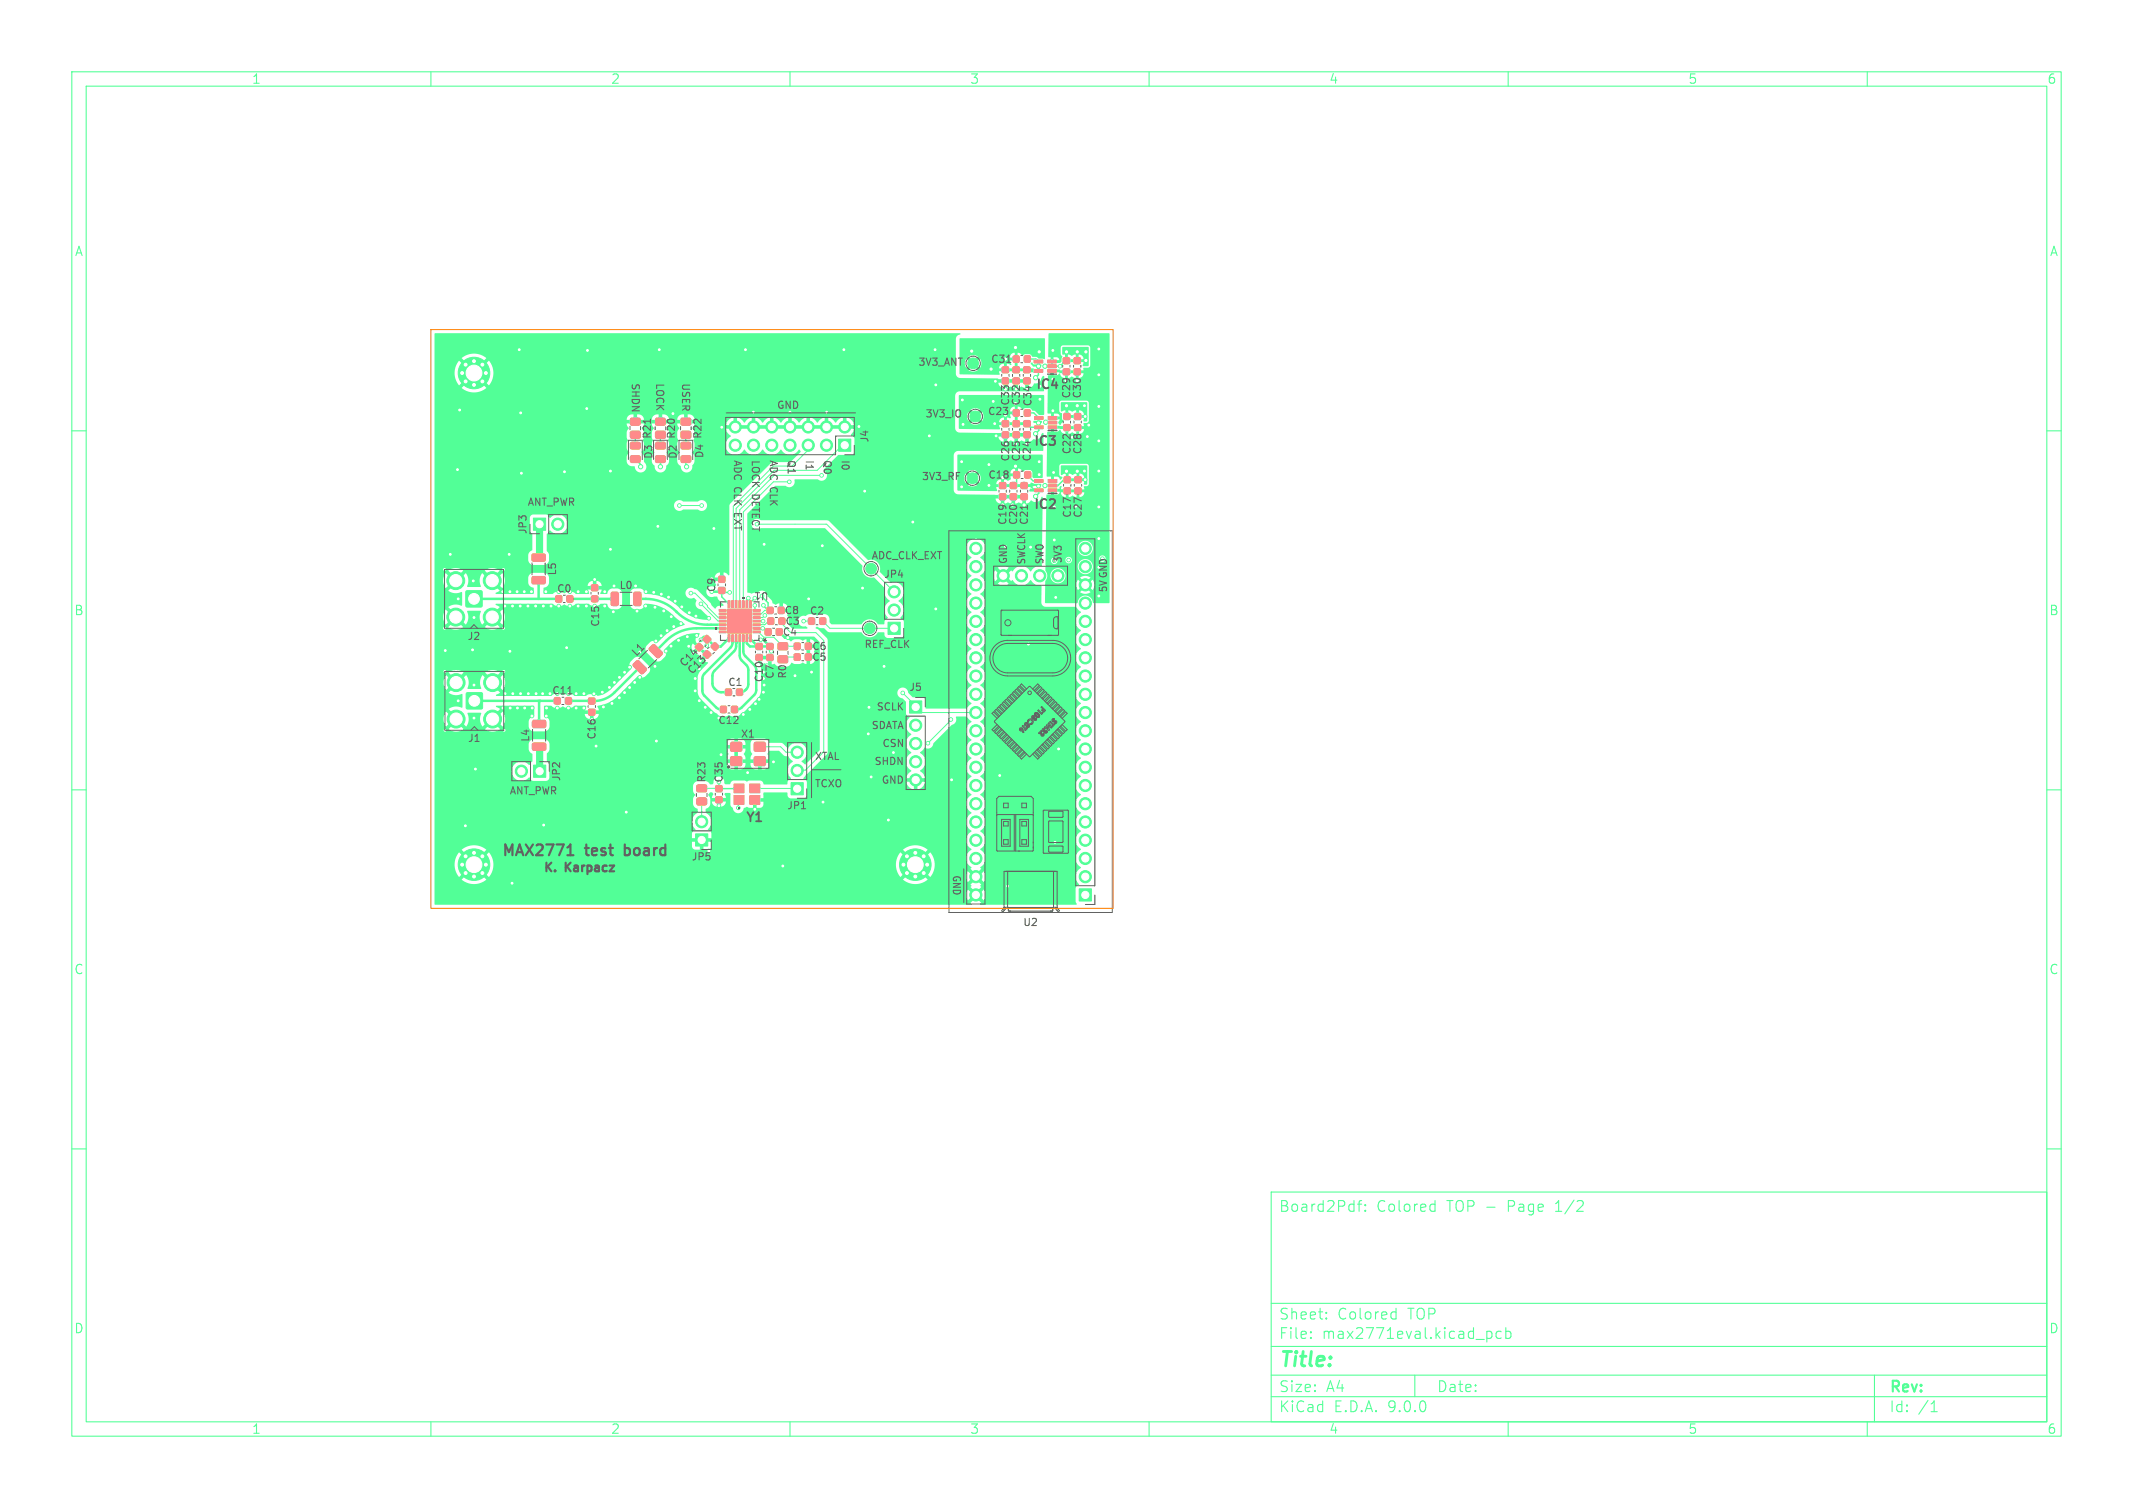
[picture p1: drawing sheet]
<svg xmlns="http://www.w3.org/2000/svg" width="297mm" height="210mm" viewBox="0 0 297 210" stroke-linecap="round" stroke-linejoin="round" font-family="sans-serif">
<defs><g id="words">
<text font-size="2.8" fill="#52ff97" x="178" y="190.9">Title:</text>
<g font-size="2.1" fill="#626262">
<text x="69.8" y="119.3">MAX2771</text>
<text x="81.7" y="119.3">test</text>
<text x="87.6" y="119.3">board</text>
</g>
<g font-size="2.1" fill="#52ff97">
<text x="178" y="169">Board2Pdf:</text>
<text x="191.7" y="169">Colored</text>
<text x="201.5" y="169">TOP -</text>
<text x="210.2" y="169">Page</text>
<text x="217" y="169">1/2</text>
<text x="178" y="184">Sheet:</text>
<text x="186.2" y="184">Colored</text>
<text x="196.1" y="184">TOP</text>
<text x="178" y="186.7">File:</text>
<text x="184.1" y="186.7">max2771eval.kicad_pcb</text>
<text x="178" y="196.9">KiCad</text>
<text x="178" y="194.1">Size:</text>
<text x="184.7" y="194.1">A4</text>
<text x="185.7" y="196.9">E.D.A.</text>
<text x="193.3" y="196.9">9.0.0</text>
<text x="200" y="194.1">Date:</text>
<text x="263" y="194.3">Rev:</text>
<text x="263" y="196.9">Id:</text>
<text x="267.1" y="196.9">/1</text>
</g>
<g font-size="1.8" fill="#52ff97">
<text x="35" y="11.9">1</text>
<text x="85" y="11.9">2</text>
<text x="135" y="11.9">3</text>
<text x="185" y="11.9">4</text>
<text x="235" y="11.9">5</text>
<text x="285" y="11.9">6</text>
<text x="10.3" y="35.9">A</text>
<text x="285.4" y="35.9">A</text>
<text x="10.3" y="85.9">B</text>
<text x="285.3" y="85.9">B</text>
<text x="10.3" y="135.9">C</text>
<text x="285.3" y="135.9">C</text>
<text x="10.3" y="185.9">D</text>
<text x="285.3" y="185.9">D</text>
<text x="35" y="199.9">1</text>
<text x="85" y="199.9">2</text>
<text x="135" y="199.9">3</text>
<text x="185" y="199.9">4</text>
<text x="235" y="199.9">5</text>
<text x="285" y="199.9">6</text>
</g>
<g font-size="1.8" fill="#626262">
<text x="144.1" y="54.5">IC4</text>
<text x="143.8" y="62.4">IC3</text>
<text x="143.8" y="71.2">IC2</text>
<text x="103.7" y="114.8">Y1</text>
</g>
<g font-size="1.7" fill="#626262">
<text x="75.6" y="121.5">K.</text>
<text x="78.9" y="121.5">Karpacz</text>
</g>
<g font-size="1.4" fill="#626262">
<text x="87.9" y="53.3" transform="rotate(90 87.9 53.3)">SHDN</text>
<text x="91.3" y="53.3" transform="rotate(90 91.3 53.3)">LOCK</text>
<text x="94.9" y="53.3" transform="rotate(90 94.9 53.3)">USER</text>
<text x="127.8" y="51">3V3_ANT</text>
<text x="137.9" y="50.7">C31</text>
<text x="108.1" y="57">GND</text>
<text x="128.8" y="58.2">3V3_IO</text>
<text x="137.5" y="58">C23</text>
<text x="140.7" y="56.6" transform="rotate(-90 140.7 56.6)">C33</text>
<text x="142.2" y="56.6" transform="rotate(-90 142.2 56.6)">C32</text>
<text x="143.8" y="56.7" transform="rotate(-90 143.8 56.7)">C34</text>
<text x="149.2" y="55.6" transform="rotate(-90 149.2 55.6)">C29</text>
<text x="150.7" y="55.6" transform="rotate(-90 150.7 55.6)">C30</text>
<text x="90.8" y="61.2" transform="rotate(-90 90.8 61.2)">R21</text>
<text x="91" y="64" transform="rotate(-90 91 64)">D3</text>
<text x="94.2" y="61.2" transform="rotate(-90 94.2 61.2)">R20</text>
<text x="94.4" y="64" transform="rotate(-90 94.4 64)">D2</text>
<text x="98.1" y="63.9" transform="rotate(-90 98.1 63.9)">D4 R22</text>
<text x="102.1" y="64" transform="rotate(90 102.1 64)">ADC CLK</text>
<text x="104.6" y="64" transform="rotate(90 104.6 64)">LOCK</text>
<text x="107.1" y="64" transform="rotate(90 107.1 64)">ADC CLK</text>
<text x="109.6" y="64" transform="rotate(90 109.6 64)">Q1</text>
<text x="112.1" y="64" transform="rotate(90 112.1 64)">I1</text>
<text x="114.6" y="64" transform="rotate(90 114.6 64)">Q0</text>
<text x="117.1" y="64" transform="rotate(90 117.1 64)">I0</text>
<text x="121.1" y="61.7" transform="rotate(-90 121.1 61.7)">J4</text>
<text x="140.7" y="64.4" transform="rotate(-90 140.7 64.4)">C26</text>
<text x="142.2" y="64.4" transform="rotate(-90 142.2 64.4)">C25</text>
<text x="143.7" y="64.4" transform="rotate(-90 143.7 64.4)">C24</text>
<text x="149.3" y="63.4" transform="rotate(-90 149.3 63.4)">C22</text>
<text x="150.8" y="63.4" transform="rotate(-90 150.8 63.4)">C28</text>
<text x="73.4" y="70.5">ANT_PWR</text>
<text x="102.1" y="71.7" transform="rotate(90 102.1 71.7)">EXT</text>
<text x="104.6" y="68.9" transform="rotate(90 104.6 68.9)">DETECT</text>
<text x="128.3" y="66.9">3V3_RF</text>
<text x="137.5" y="66.9">C18</text>
<text x="73.5" y="74.5" transform="rotate(-90 73.5 74.5)">JP3</text>
<text x="121.3" y="78">ADC_CLK_EXT</text>
<text x="140.3" y="73.2" transform="rotate(-90 140.3 73.2)">C19</text>
<text x="141.8" y="73.2" transform="rotate(-90 141.8 73.2)">C20</text>
<text x="143.3" y="73.2" transform="rotate(-90 143.3 73.2)">C21</text>
<text x="149.3" y="72.2" transform="rotate(-90 149.3 72.2)">C17</text>
<text x="150.8" y="72.2" transform="rotate(-90 150.8 72.2)">C27</text>
<text x="77.5" y="82.7">C0</text>
<text x="77.6" y="80.2" transform="rotate(-90 77.6 80.2)">L5</text>
<text x="86.2" y="82.2">L0</text>
<text x="99.8" y="82.6" transform="rotate(-90 99.8 82.6)">C9</text>
<text x="107.1" y="82.3" transform="rotate(-180 107.1 82.3)">U1</text>
<text x="123" y="80.7">JP4</text>
<text x="140.4" y="78.6" transform="rotate(-90 140.4 78.6)">GND</text>
<text x="143" y="78.7" transform="rotate(-90 143 78.7)">SWCLK</text>
<text x="145.5" y="78.7" transform="rotate(-90 145.5 78.7)">SWO</text>
<text x="148" y="78.5" transform="rotate(-90 148 78.5)">3V3</text>
<text x="154.3" y="82.6" transform="rotate(-90 154.3 82.6)">5V GND</text>
<text x="65" y="89.3">J2</text>
<text x="83.6" y="87.4" transform="rotate(-90 83.6 87.4)">C15</text>
<text x="107" y="88.1" transform="rotate(-180 107 88.1)">*</text>
<text x="108.9" y="88.7">C4</text>
<text x="109.2" y="85.7">C8</text>
<text x="109.3" y="87.2">C3</text>
<text x="112.7" y="85.8">C2</text>
<text x="88.7" y="91.7" transform="rotate(-45 88.7 91.7)">L1</text>
<text x="95.3" y="93.2" transform="rotate(-45 95.3 93.2)">C14</text>
<text x="96.4" y="94.2" transform="rotate(-45 96.4 94.2)">C13</text>
<text x="101.3" y="95.7">C1</text>
<text x="106.4" y="95.1" transform="rotate(-90 106.4 95.1)">C10</text>
<text x="107.9" y="94.6" transform="rotate(-90 107.9 94.6)">C7</text>
<text x="109.7" y="94.6" transform="rotate(-90 109.7 94.6)">R0</text>
<text x="113" y="90.7">C6</text>
<text x="113" y="92.2">C5</text>
<text x="120.3" y="90.3">REF_CLK</text>
<text x="76.8" y="96.9">C11</text>
<text x="99.9" y="101">C12</text>
<text x="121.3" y="101.6">SDATA</text>
<text x="122" y="99">SCLK</text>
<text x="126.5" y="96.4">J5</text>
<text x="65.1" y="103.5">J1</text>
<text x="73.9" y="103.4" transform="rotate(-90 73.9 103.4)">L4</text>
<text x="83.1" y="103.1" transform="rotate(-90 83.1 103.1)">C16</text>
<text x="103.1" y="102.9">X1</text>
<text x="113.4" y="105.9">XTAL</text>
<text x="121.7" y="106.6">SHDN</text>
<text x="122.8" y="104.1">CSN</text>
<text x="70.9" y="110.7">ANT_PWR</text>
<text x="78.2" y="108.9" transform="rotate(-90 78.2 108.9)">JP2</text>
<text x="98.4" y="109.1" transform="rotate(-90 98.4 109.1)">R23</text>
<text x="100.8" y="109.1" transform="rotate(-90 100.8 109.1)">C35</text>
<text x="109.5" y="112.9">JP1</text>
<text x="113.4" y="109.7">TCXO</text>
<text x="122.7" y="109.2">GND</text>
<text x="96.2" y="120">JP5</text>
<text x="132.5" y="121.8" transform="rotate(90 132.5 121.8)">GND</text>
<text x="142.4" y="129.2">U2</text>
</g>
</g></defs>
<g fill="none" stroke="#52ff97" stroke-width=".15">
<path d="M10 10h277v190h-277zM12 12h273v186h-273zM60 10v2M110 10v2M160 10v2M210 10v2M260 10v2M10 60h2M285 60h2M10 110h2M285 110h2M10 160h2"/>
<path d="M177 166h108v32h-108zM189 167.7h.6M189.6 167.2l-.3 .1-.1 .1v1.3M190.1 168.6h.1l-.1 .1M190.1 168.6h-.1l.1 .1M190.1 167.8v.1M190.1 168.6v.1M190.1 167.8h.1l-.1 .1M190.1 167.8h-.1l.1 .1M199.4 167.7l.4 .1M199.8 167.2v1.5M199.8 168.6l-.4 .1"/>
<path d="M285 160h2M60 198v2M110 198v2M160 198v2M177 194.5h108M177 191.5h108M177 187.5h108M177 181.5h108M182.5 186.3h.1l-.1 .1M182.5 186.3v.1M182.5 185.5v.1M182.5 185.5h.1l-.1 .1"/>
<path d="M184.7 183.6v.1M184.7 183.6h-.1l.1 .1M184.7 182.8v.1M184.7 182.8h-.1l.1 .1M194 182.7l.4 .1M194.4 182.2v1.5M194.4 183.6l-.4 .1M197 191.5v3M207 185.5l.5-.1 .2 .3v.4l-.1 .2-.1 .1-.5-.1M209 185.5l-.4-.1-.3 .3v.4l.2 .2 .1 .1 .4-.1M209.7 185.5l.4-.1 .3 .3v.4l-.2 .2-.1 .1-.4-.1M209.7 184.9v1.5"/>
<path d="M210 198v2M260 198v2M261 191.5v6.5M268.9 196.6h.8M269 195.5l.3-.4v1.5"/>
</g>
<g fill="#52ff97" stroke="#52ff97" stroke-width=".14">
<path d="M104.9 87.9h1v.2h-1z"/>
<path d="M104.9 87.4h1v.2h-1z"/>
<path d="M104.9 86.9h1v.2h-1z"/>
<path d="M104.9 86.4h1v.2h-1z"/>
<path d="M104.9 85.9h1v.2h-1z"/>
<path d="M104.9 85.4h1v.2h-1z"/>
<path d="M104.9 84.9h1v.2h-1z"/>
<path d="M104.4 83.6h.2v1h-.2z"/>
<path d="M103.9 83.6h.2v1h-.2z"/>
<path d="M103.4 83.6h.2v1h-.2z"/>
<path d="M102.9 83.6h.2v1h-.2z"/>
<path d="M102.4 83.6h.2v1h-.2z"/>
<path d="M101.9 83.6h.2v1h-.2z"/>
<path d="M101.4 83.6h.2v1h-.2z"/>
<path d="M100.1 84.9h1v.2h-1z"/>
<path d="M100.1 85.4h1v.2h-1z"/>
<path d="M100.1 85.9h1v.2h-1z"/>
<path d="M100.1 86.4h1v.2h-1z"/>
<path d="M100.1 86.9h1v.2h-1z"/>
<path d="M100.1 87.4h1v.2h-1z"/>
<path d="M100.1 87.9h1v.2h-1z"/>
<path d="M101.4 88.4h.2v1h-.2z"/>
<path d="M101.9 88.4h.2v1h-.2z"/>
<path d="M102.4 88.4h.2v1h-.2z"/>
<path d="M102.9 88.4h.2v1h-.2z"/>
<path d="M103.4 88.4h.2v1h-.2z"/>
<path d="M103.9 88.4h.2v1h-.2z"/>
<path d="M104.4 88.4h.2v1h-.2z"/>
<path d="M101.3 84.8h3.4v3.4h-3.4z"/>
<path d="M142.7 57.1h.7v.8h-.7z"/>
<path d="M141.1 57.1h.8v.8h-.8z"/>
<path d="M145.9 51.5h1.2v.4h-1.2z"/>
<path d="M145.9 50.8h1.2v.4h-1.2z"/>
<path d="M145.9 50.2h1.2v.4h-1.2z"/>
<path d="M144 50.2h1.2v.4h-1.2z"/>
<path d="M144 51.5h1.2v.4h-1.2z"/>
<path d="M94.9 61.6h1.1l.2 .2v.6l-.2 .2-1-.1-.2-.2z"/>
<path d="M94.9 63.5h1.1l.2 .2v.6l-.2 .1h-1l-.2-.2z"/>
<path d="M102.6 96h.8v.8h-.8z"/>
<path d="M101 96h.8v.8h-.8z"/>
<path d="M142.7 65.7h.8v.8h-.8z"/>
<path d="M141.2 65.7h.7v.8h-.7z"/>
<path d="M123.6 86.7h1.7v1.7h-1.7z"/>
<path d="M77.2 97.2h.8v.8h-.8z"/>
<path d="M78.8 97.2h.7v.8h-.7z"/>
<path d="M74.3 106.6h1.7v1.7h-1.7z"/>
<path d="M98 91l.3-.4h.2l.4 .4 .1 .3-.4 .3-.2 .1-.5-.5z"/>
<path d="M99.1 89.9l.3-.4h.2l.4 .4 .1 .3-.4 .3-.2 .1-.5-.5z"/>
<path d="M91.3 61.6h1.2l.2 .2-.1 .6-.2 .2-1-.1-.1-.2z"/>
<path d="M91.3 63.5h1.2l.2 .2-.1 .6-.2 .1h-1l-.1-.2z"/>
<path d="M96.9 89.9l.3-.3h.2l.4 .4 .1 .2-.4 .4-.2 .1-.5-.5z"/>
<path d="M98 88.9l.3-.4h.2l.4 .4 .1 .2-.4 .4-.2 .1-.5-.5z"/>
<path d="M87.8 61.6h1.2l.2 .2-.1 .6-.2 .2-1-.1-.1-.2z"/>
<path d="M87.8 63.5h1.2l.2 .2-.1 .6-.2 .1h-1l-.1-.2z"/>
<path d="M82 98.8h.8v.8h-.8z"/>
<path d="M82 97.2h.8v.8h-.8z"/>
<path d="M77.4 83h.8v.8h-.8z"/>
<path d="M79 83h.7v.8h-.7z"/>
<path d="M142.6 51.1h.8v.8h-.8z"/>
<path d="M142.6 52.7h.8v.7h-.8z"/>
<path d="M102.2 110.8h1.4v1.2h-1.4z"/>
<path d="M104.4 110.8h1.4v1.2h-1.4z"/>
<path d="M104.4 109.2h1.4v1.2h-1.4z"/>
<path d="M102.2 109.2h1.4v1.2h-1.4z"/>
<path d="M96.8 116.1h1.7v1.7h-1.7z"/>
<path d="M126.6 97.6h1.7v1.7h-1.7z"/>
<path d="M142.6 58.6h.8v.8h-.8z"/>
<path d="M142.6 60.2h.8v.7h-.8z"/>
<path d="M74.2 103.5h1.7l.1 .2v.6l-.2 .2h-1.5l-.2-.2z"/>
<path d="M74.2 100.4l1.7-.1 .1 .3v.6l-.2 .2-1.5-.1-.2-.2z"/>
<path d="M106.6 87.6h.7v.8h-.7z"/>
<path d="M108.1 87.6h.8v.8h-.8z"/>
<path d="M112.6 86.1h.8v.8h-.8z"/>
<path d="M114.2 86.1h.7v.8h-.7z"/>
<path d="M142.7 49.6h.7v.8h-.7z"/>
<path d="M141.1 49.6h.8v.8h-.8z"/>
<path d="M74.3 72.2h1.7v1.7h-1.7z"/>
<path d="M99.7 111h.8v.8h-.8z"/>
<path d="M99.7 109.4h.8v.8h-.8z"/>
<path d="M150.3 123.8h1.7v1.7h-1.7z"/>
<path d="M106.8 84.6h.8v.8h-.8z"/>
<path d="M108.4 84.6h.8v.8h-.8z"/>
<path d="M139.2 67.2h.8v.8h-.8z"/>
<path d="M139.2 68.8h.8v.8h-.8z"/>
<path d="M145.9 68.1h1.2v.4h-1.2z"/>
<path d="M145.9 67.4h1.2v.4h-1.2z"/>
<path d="M145.9 66.8h1.2v.4h-1.2z"/>
<path d="M144 66.8h1.2v.4h-1.2z"/>
<path d="M144 68.1h1.2v.4h-1.2z"/>
<path d="M85.1 82.5h.8l.2 .1v1.5l-.1 .2-.7 .1-.2-.2z"/>
<path d="M88.3 82.5h.7l.3 .1v1.5l-.2 .2-.6 .1-.3-.2z"/>
<path d="M82.4 81.5h.8v.7h-.8z"/>
<path d="M82.4 83h.8v.8h-.8z"/>
<path d="M74.1 77.2l1.7-.1 .1 .3v.6l-.2 .2h-1.5l-.2-.3z"/>
<path d="M74.1 80.3h1.7l.1 .2v.7l-.2 .1h-1.5l-.2-.2z"/>
<path d="M142.2 67.2h.8v.8h-.8z"/>
<path d="M142.2 68.8h.8v.8h-.8z"/>
<path d="M94.9 58.3l1.1-.1 .2 .3v.6l-.3 .1h-.9l-.2-.2z"/>
<path d="M94.9 60.1h1.1l.2 .2v.6l-.3 .2-.9-.1-.2-.2z"/>
<path d="M91.3 58.3l1.2-.1 .2 .3-.1 .6-.2 .1h-1l-.1-.2z"/>
<path d="M91.3 60.1h1.2l.2 .2-.1 .6-.2 .2-1-.1-.1-.2z"/>
<path d="M148.1 51.4h.8v.8h-.8z"/>
<path d="M148.1 49.8h.8v.8h-.8z"/>
<path d="M145.9 59.3h1.2v.4h-1.2z"/>
<path d="M145.9 58.7h1.2v.4h-1.2z"/>
<path d="M145.9 58h1.2v.4h-1.2z"/>
<path d="M144 58h1.2v.4h-1.2z"/>
<path d="M144 59.3h1.2v.4h-1.2z"/>
<path d="M149.6 49.8h.8v.8h-.8z"/>
<path d="M149.6 51.4h.8v.8h-.8z"/>
<path d="M105.3 91.2h.8v.8h-.8z"/>
<path d="M105.3 89.6h.8v.8h-.8z"/>
<path d="M116.8 61.2h1.7v1.7h-1.7z"/>
<path d="M148.1 57.6h.9v.8h-.9z"/>
<path d="M148.1 59.2h.9v.7h-.9z"/>
<path d="M101.8 105.4h.2h1.2l.1 .2-.1 1-.1 .1-1.3-.1-.1-.2z"/>
<path d="M105.1 105.4h.1h1.3l.1 .2-.1 1-.2 .1-1.2-.1-.1-.2z"/>
<path d="M105.1 103.4h.1h1.3l.1 .2-.1 1-.2 .1-1.2-.1-.1-.2z"/>
<path d="M101.8 103.4h.2h1.2l.1 .2-.1 1-.1 .1-1.3-.1-.1-.2z"/>
<path d="M110.6 89.6h.8v.8h-.8z"/>
<path d="M112.2 89.6h.7v.8h-.7z"/>
<path d="M108.4 91.4l1.1-.1 .2 .3v.6l-.3 .1h-.9l-.2-.2z"/>
<path d="M108.4 89.6l1.1-.1 .2 .2v.7l-.3 .1h-.9l-.2-.2z"/>
<path d="M97.1 111.2l1.1-.1 .2 .3v.6l-.3 .1h-.9l-.2-.2z"/>
<path d="M97.1 109.3h1.1l.2 .2v.6l-.3 .2h-.9l-.2-.2z"/>
<path d="M141.1 51.1h.8v.8h-.8z"/>
<path d="M141.1 52.7h.8v.7h-.8z"/>
<path d="M101.9 98.4h.8v.8h-.8z"/>
<path d="M100.3 98.4h.8v.8h-.8z"/>
<path d="M140.7 67.2h.8v.8h-.8z"/>
<path d="M140.7 68.8h.8v.8h-.8z"/>
<path d="M88.2 92.4l.4-.4h.3l1.1 1v.3l-.4 .5h-.3l-1.1-1-.1-.2z"/>
<path d="M90.4 90.2l.4-.4h.3l1.1 1v.3l-.4 .5h-.3l-1.1-1v-.2z"/>
<path d="M141.1 58.6h.8v.8h-.8z"/>
<path d="M141.1 60.2h.8v.7h-.8z"/>
<path d="M149.6 59.2h.9v.7h-.9z"/>
<path d="M149.6 57.6h.9v.8h-.9z"/>
<path d="M110.1 109h1.7v1.7h-1.7z"/>
<path d="M149.7 68h.8v.7h-.8z"/>
<path d="M149.7 66.4h.8v.8h-.8z"/>
<path d="M106.8 89.6h.8v.8h-.8z"/>
<path d="M106.8 91.2h.8v.8h-.8z"/>
<path d="M139.6 51.1h.8v.8h-.8z"/>
<path d="M139.6 52.7h.8v.7h-.8z"/>
<path d="M110.6 91.1h.8v.8h-.8z"/>
<path d="M112.2 91.1h.7v.8h-.7z"/>
<path d="M106.9 86.1h.8v.8h-.8z"/>
<path d="M108.5 86.1h.8v.8h-.8z"/>
<path d="M64.9 82.3h2.2v2.2h-2.2z"/>
<path d="M65 96.5h2.1v2.2h-2.1z"/>
<path d="M100.1 81.8h.8v.8h-.8z"/>
<path d="M100.1 80.3h.8v.8h-.8z"/>
<path d="M148.2 66.4h.8v.8h-.8z"/>
<path d="M148.2 68h.8v.7h-.8z"/>
<path d="M139.6 58.6h.8v.8h-.8z"/>
<path d="M139.6 60.2h.8v.7h-.8z"/>
<path d="M87.8 58.3l1.2-.1 .2 .3-.1 .6-.2 .1h-1l-.1-.2z"/>
<path d="M87.8 60.1h1.2l.2 .2-.1 .6-.2 .2-1-.1-.1-.2z"/>
<circle cx="124.5" cy="85" r=".85"/>
<circle cx="124.5" cy="82.4" r=".85"/>
<circle cx="72.6" cy="107.4" r=".85"/>
<circle cx="125.8" cy="120.4" r=".35"/>
<circle cx="126.3" cy="119.2" r=".35"/>
<circle cx="126.3" cy="121.6" r=".35"/>
<circle cx="127.5" cy="118.8" r=".35"/>
<circle cx="127.4" cy="120.4" r="2.2"/>
<circle cx="127.5" cy="122.1" r=".35"/>
<circle cx="128.6" cy="119.2" r=".35"/>
<circle cx="128.6" cy="121.6" r=".35"/>
<circle cx="129.1" cy="120.4" r=".35"/>
<circle cx="97.7" cy="114.4" r=".85"/>
<circle cx="127.5" cy="101" r=".85"/>
<circle cx="127.5" cy="103.5" r=".85"/>
<circle cx="127.5" cy="106.1" r=".85"/>
<circle cx="127.5" cy="108.6" r=".85"/>
<circle cx="135.8" cy="58" r=".75"/>
<circle cx="135.5" cy="50.6" r=".75"/>
<circle cx="77.7" cy="73" r=".85"/>
<circle cx="135.4" cy="66.6" r=".75"/>
<circle cx="151.1" cy="122.1" r=".85"/>
<circle cx="151.1" cy="119.5" r=".85"/>
<circle cx="151.1" cy="117" r=".85"/>
<circle cx="151.1" cy="114.5" r=".85"/>
<circle cx="151.1" cy="111.9" r=".85"/>
<circle cx="151.1" cy="109.4" r=".85"/>
<circle cx="151.1" cy="106.8" r=".85"/>
<circle cx="151.1" cy="104.3" r=".85"/>
<circle cx="151.1" cy="101.8" r=".85"/>
<circle cx="151.1" cy="99.2" r=".85"/>
<circle cx="151.1" cy="96.7" r=".85"/>
<circle cx="151.1" cy="94.1" r=".85"/>
<circle cx="151.1" cy="91.6" r=".85"/>
<circle cx="151.1" cy="89.1" r=".85"/>
<circle cx="151.1" cy="86.5" r=".85"/>
<circle cx="151.1" cy="84" r=".85"/>
<circle cx="151.1" cy="81.4" r=".85"/>
<circle cx="151.1" cy="78.9" r=".85"/>
<circle cx="151.1" cy="76.4" r=".85"/>
<circle cx="135.9" cy="76.4" r=".85"/>
<circle cx="135.9" cy="78.9" r=".85"/>
<circle cx="135.9" cy="81.4" r=".85"/>
<circle cx="135.9" cy="84" r=".85"/>
<circle cx="135.9" cy="86.5" r=".85"/>
<circle cx="135.9" cy="89.1" r=".85"/>
<circle cx="135.9" cy="91.6" r=".85"/>
<circle cx="135.9" cy="94.1" r=".85"/>
<circle cx="135.9" cy="96.7" r=".85"/>
<circle cx="135.9" cy="99.2" r=".85"/>
<circle cx="135.9" cy="101.8" r=".85"/>
<circle cx="135.9" cy="104.3" r=".85"/>
<circle cx="135.9" cy="106.8" r=".85"/>
<circle cx="135.9" cy="109.4" r=".85"/>
<circle cx="135.9" cy="111.9" r=".85"/>
<circle cx="135.9" cy="114.5" r=".85"/>
<circle cx="135.9" cy="117" r=".85"/>
<circle cx="135.9" cy="119.5" r=".85"/>
<circle cx="135.9" cy="122.1" r=".85"/>
<circle cx="135.9" cy="124.6" r=".85"/>
<circle cx="139.7" cy="80.2" r=".85"/>
<circle cx="142.2" cy="80.2" r=".85"/>
<circle cx="144.8" cy="80.2" r=".85"/>
<circle cx="147.3" cy="80.2" r=".85"/>
<circle cx="64.4" cy="120.4" r=".35"/>
<circle cx="64.8" cy="119.2" r=".35"/>
<circle cx="64.8" cy="121.6" r=".35"/>
<circle cx="66" cy="118.8" r=".35"/>
<circle cx="66" cy="120.4" r="2.2"/>
<circle cx="66" cy="122.1" r=".35"/>
<circle cx="67.2" cy="119.2" r=".35"/>
<circle cx="67.2" cy="121.6" r=".35"/>
<circle cx="67.7" cy="120.4" r=".35"/>
<circle cx="121.3" cy="79.2" r=".75"/>
<circle cx="117.6" cy="59.5" r=".85"/>
<circle cx="115.1" cy="62" r=".85"/>
<circle cx="115.1" cy="59.5" r=".85"/>
<circle cx="112.5" cy="62" r=".85"/>
<circle cx="112.5" cy="59.5" r=".85"/>
<circle cx="110" cy="62" r=".85"/>
<circle cx="110" cy="59.5" r=".85"/>
<circle cx="107.5" cy="62" r=".85"/>
<circle cx="107.5" cy="59.5" r=".85"/>
<circle cx="104.9" cy="62" r=".85"/>
<circle cx="104.9" cy="59.5" r=".85"/>
<circle cx="102.4" cy="62" r=".85"/>
<circle cx="102.4" cy="59.5" r=".85"/>
<circle cx="64.4" cy="52" r=".35"/>
<circle cx="64.8" cy="50.8" r=".35"/>
<circle cx="64.8" cy="53.1" r=".35"/>
<circle cx="66" cy="50.3" r=".35"/>
<circle cx="66" cy="51.9" r="2.2"/>
<circle cx="66" cy="53.6" r=".35"/>
<circle cx="67.2" cy="50.8" r=".35"/>
<circle cx="67.2" cy="53.1" r=".35"/>
<circle cx="67.7" cy="52" r=".35"/>
<circle cx="111" cy="107.3" r=".85"/>
<circle cx="111" cy="104.8" r=".85"/>
<circle cx="63.5" cy="85.9" r="1.25"/>
<circle cx="68.5" cy="85.9" r="1.25"/>
<circle cx="63.5" cy="80.9" r="1.25"/>
<circle cx="68.5" cy="80.9" r="1.25"/>
<circle cx="121.1" cy="87.5" r=".75"/>
<circle cx="63.5" cy="100.1" r="1.25"/>
<circle cx="68.6" cy="100.1" r="1.25"/>
<circle cx="63.5" cy="95.1" r="1.25"/>
<circle cx="68.6" cy="95.1" r="1.25"/>
<circle cx="102.8" cy="112.5" r=".25"/>
<circle cx="142.6" cy="70.3" r=".3"/>
<circle cx="80.5" cy="84.4" r=".25"/>
<circle cx="76" cy="82.4" r=".25"/>
<circle cx="71" cy="90.7" r=".25"/>
<circle cx="103.8" cy="48.7" r=".25"/>
<circle cx="66" cy="86" r=".25"/>
<circle cx="85" cy="65.6" r=".25"/>
<circle cx="148.5" cy="56.5" r=".3"/>
<circle cx="70" cy="82.4" r=".25"/>
<circle cx="96.9" cy="85.8" r=".25"/>
<circle cx="81.6" cy="82.4" r=".25"/>
<circle cx="107.7" cy="106.1" r=".25"/>
<circle cx="66" cy="100" r=".25"/>
<circle cx="151.2" cy="49" r=".3"/>
<circle cx="64" cy="57.1" r=".25"/>
<circle cx="106.3" cy="96.4" r=".25"/>
<circle cx="72.5" cy="57.5" r=".25"/>
<circle cx="87" cy="93.6" r=".25"/>
<circle cx="103.5" cy="99.5" r=".25"/>
<circle cx="92.7" cy="90.7" r=".25"/>
<circle cx="71.4" cy="84.4" r=".25"/>
<circle cx="103" cy="87.6" r=".3"/>
<circle cx="130.2" cy="48.7" r=".25"/>
<circle cx="63.8" cy="83.4" r=".25"/>
<circle cx="66" cy="95.4" r=".25"/>
<circle cx="96.8" cy="94.5" r=".25"/>
<circle cx="91.8" cy="48.7" r=".25"/>
<circle cx="104.9" cy="57.4" r=".25"/>
<circle cx="96.8" cy="96.2" r=".25"/>
<circle cx="110" cy="57.4" r=".25"/>
<circle cx="71.3" cy="123" r=".25"/>
<circle cx="151.2" cy="50.2" r=".3"/>
<circle cx="81.7" cy="56.9" r=".25"/>
<circle cx="84.2" cy="82.4" r=".25"/>
<circle cx="139.6" cy="70.3" r=".3"/>
<circle cx="113" cy="93.6" r=".25"/>
<circle cx="84.9" cy="95.7" r=".25"/>
<circle cx="72.6" cy="65.9" r=".25"/>
<circle cx="102.7" cy="100" r=".25"/>
<circle cx="89.9" cy="84.4" r=".25"/>
<circle cx="82.4" cy="100.2" r=".25"/>
<circle cx="91.4" cy="103.2" r=".25"/>
<circle cx="86.3" cy="94.3" r=".25"/>
<circle cx="112.6" cy="83.4" r=".25"/>
<circle cx="85.2" cy="98" r=".25"/>
<circle cx="104.1" cy="107.6" r=".25"/>
<circle cx="61.9" cy="93.5" r=".25"/>
<circle cx="150" cy="56.5" r=".3"/>
<circle cx="76.1" cy="99.7" r=".25"/>
<circle cx="103" cy="85.4" r=".3"/>
<circle cx="74.6" cy="96.6" r=".25"/>
<circle cx="72.5" cy="96.6" r=".25"/>
<circle cx="151.1" cy="58" r=".25"/>
<circle cx="82.7" cy="96.6" r=".25"/>
<circle cx="70.9" cy="77.2" r=".25"/>
<circle cx="98.7" cy="118.5" r=".25"/>
<circle cx="65.9" cy="80.9" r=".25"/>
<circle cx="115.1" cy="57.4" r=".25"/>
<circle cx="145.5" cy="51" r=".3"/>
<circle cx="85.5" cy="95" r=".25"/>
<circle cx="88.7" cy="85.1" r=".25"/>
<circle cx="143.5" cy="76.2" r=".25"/>
<circle cx="148.8" cy="78" r=".25"/>
<circle cx="72.3" cy="48.7" r=".25"/>
<circle cx="95.9" cy="90" r=".25"/>
<circle cx="123.7" cy="114.2" r=".25"/>
<circle cx="71" cy="98.6" r=".25"/>
<circle cx="93.8" cy="87.3" r=".25"/>
<circle cx="76.1" cy="98.6" r=".25"/>
<circle cx="73" cy="82.4" r=".25"/>
<circle cx="81.6" cy="84.4" r=".25"/>
<circle cx="148.5" cy="65.6" r=".3"/>
<circle cx="78.6" cy="65.7" r=".25"/>
<circle cx="61.9" cy="79.3" r=".25"/>
<circle cx="143.2" cy="89.7" r=".25"/>
<circle cx="78.9" cy="90.2" r=".25"/>
<circle cx="80.2" cy="96.6" r=".25"/>
<circle cx="114.5" cy="76" r=".25"/>
<circle cx="120.1" cy="81.9" r=".25"/>
<circle cx="130.3" cy="53.6" r=".25"/>
<circle cx="63.7" cy="65.4" r=".25"/>
<circle cx="109" cy="120.6" r=".25"/>
<circle cx="99" cy="99.2" r=".25"/>
<circle cx="62.7" cy="77.2" r=".25"/>
<circle cx="93.7" cy="57.6" r=".25"/>
<circle cx="81.8" cy="48.8" r=".25"/>
<circle cx="146.9" cy="117.3" r=".25"/>
<circle cx="74" cy="82.4" r=".25"/>
<circle cx="85" cy="76.5" r=".25"/>
<circle cx="98.2" cy="98.5" r=".25"/>
<circle cx="63.8" cy="97.6" r=".25"/>
<circle cx="120.9" cy="102.2" r=".25"/>
<circle cx="71.4" cy="96.6" r=".25"/>
<circle cx="141" cy="70.3" r=".3"/>
<circle cx="76.6" cy="96.6" r=".25"/>
<circle cx="97" cy="88.5" r=".25"/>
<circle cx="85.5" cy="81.6" r=".25"/>
<circle cx="145.6" cy="58.8" r=".3"/>
<circle cx="81.3" cy="96.6" r=".25"/>
<circle cx="104.4" cy="98.8" r=".25"/>
<circle cx="79.1" cy="98.6" r=".25"/>
<circle cx="73.6" cy="96.6" r=".25"/>
<circle cx="87.7" cy="95.7" r=".25"/>
<circle cx="138.7" cy="60.7" r=".25"/>
<circle cx="70" cy="98.6" r=".25"/>
<circle cx="83" cy="103.9" r=".25"/>
<circle cx="120.4" cy="68.4" r=".25"/>
<circle cx="84" cy="98.5" r=".25"/>
<circle cx="62" cy="90.6" r=".25"/>
<circle cx="92.1" cy="82.7" r=".25"/>
<circle cx="100.4" cy="105.1" r=".25"/>
<circle cx="92.4" cy="85.1" r=".25"/>
<circle cx="87.7" cy="92.9" r=".25"/>
<circle cx="77.8" cy="84.4" r=".25"/>
<circle cx="127.1" cy="72.7" r=".25"/>
<circle cx="81.3" cy="98.6" r=".25"/>
<circle cx="77.6" cy="98.6" r=".25"/>
<circle cx="114.6" cy="111.7" r=".25"/>
<circle cx="76.7" cy="84.4" r=".25"/>
<circle cx="88.5" cy="81.6" r=".25"/>
<circle cx="124.4" cy="104.8" r=".25"/>
<circle cx="87.2" cy="113.1" r=".25"/>
<circle cx="96" cy="85.3" r=".25"/>
<circle cx="75.6" cy="96.6" r=".25"/>
<circle cx="65.8" cy="90.5" r=".25"/>
<circle cx="148.5" cy="49" r=".3"/>
<circle cx="73.5" cy="84.4" r=".25"/>
<circle cx="104.2" cy="86.5" r=".3"/>
<circle cx="62" cy="101.7" r=".25"/>
<circle cx="104.2" cy="85.4" r=".3"/>
<circle cx="151.1" cy="66.8" r=".25"/>
<circle cx="150" cy="65.6" r=".3"/>
<circle cx="73.1" cy="98.6" r=".25"/>
<circle cx="88.4" cy="95" r=".25"/>
<circle cx="79.3" cy="84.4" r=".25"/>
<circle cx="147.4" cy="104.3" r=".25"/>
<circle cx="80.5" cy="82.4" r=".25"/>
<circle cx="83.9" cy="96.4" r=".25"/>
<circle cx="72.4" cy="84.4" r=".25"/>
<circle cx="105.2" cy="98" r=".25"/>
<circle cx="66.2" cy="107.1" r=".25"/>
<circle cx="97.4" cy="97.6" r=".25"/>
<circle cx="74.1" cy="99.7" r=".25"/>
<circle cx="145.5" cy="67.6" r=".3"/>
<circle cx="119.6" cy="59.4" r=".25"/>
<circle cx="70.1" cy="87.5" r=".25"/>
<circle cx="110.7" cy="94.1" r=".25"/>
<circle cx="70.1" cy="93.5" r=".25"/>
<circle cx="138.6" cy="53.1" r=".25"/>
<circle cx="86.2" cy="97.2" r=".25"/>
<circle cx="71" cy="82.4" r=".25"/>
<circle cx="105.7" cy="97.4" r=".25"/>
<circle cx="70.2" cy="101.7" r=".25"/>
<circle cx="101.8" cy="85.4" r=".3"/>
<circle cx="82.8" cy="84.4" r=".25"/>
<circle cx="101.8" cy="87.6" r=".3"/>
<circle cx="140.3" cy="123.4" r=".25"/>
<circle cx="99.4" cy="73.6" r=".25"/>
<circle cx="89.9" cy="82.4" r=".25"/>
<circle cx="61.9" cy="87.5" r=".25"/>
<circle cx="85.4" cy="85.2" r=".25"/>
<circle cx="101.8" cy="86.5" r=".3"/>
<circle cx="151" cy="65.6" r=".25"/>
<circle cx="150" cy="49" r=".3"/>
<circle cx="70.1" cy="79.3" r=".25"/>
<circle cx="93.4" cy="90" r=".25"/>
<circle cx="94.8" cy="86.8" r=".25"/>
<circle cx="123.1" cy="92.8" r=".25"/>
<circle cx="70.3" cy="96.6" r=".25"/>
<circle cx="104.2" cy="87.6" r=".3"/>
<circle cx="94.9" cy="84.5" r=".25"/>
<circle cx="82.8" cy="80.7" r=".25"/>
<circle cx="84.2" cy="84.4" r=".25"/>
<circle cx="94.5" cy="89.2" r=".25"/>
<circle cx="106.4" cy="75.8" r=".25"/>
<circle cx="89.1" cy="94.3" r=".25"/>
<circle cx="117.5" cy="48.7" r=".25"/>
<circle cx="91" cy="82.5" r=".25"/>
<circle cx="129.4" cy="60.7" r=".25"/>
<circle cx="139.2" cy="108" r=".25"/>
<circle cx="91.2" cy="92.8" r=".25"/>
<circle cx="92.9" cy="87.8" r=".25"/>
<circle cx="121" cy="98.5" r=".25"/>
<circle cx="87" cy="96.5" r=".25"/>
<circle cx="93.1" cy="83.2" r=".25"/>
<circle cx="92.1" cy="88.5" r=".25"/>
<circle cx="106.4" cy="95.4" r=".25"/>
<circle cx="94" cy="83.7" r=".25"/>
<circle cx="93.5" cy="85.9" r=".25"/>
<circle cx="103" cy="86.5" r=".3"/>
<circle cx="121.3" cy="108.2" r=".25"/>
<circle cx="72" cy="98.6" r=".25"/>
<circle cx="130.3" cy="84.8" r=".25"/>
<circle cx="91.3" cy="89.3" r=".25"/>
<circle cx="80.2" cy="98.6" r=".25"/>
<circle cx="151" cy="56.5" r=".25"/>
<circle cx="74.1" cy="98.6" r=".25"/>
<circle cx="100.1" cy="112.2" r=".25"/>
<circle cx="72" cy="82.4" r=".25"/>
<circle cx="74.6" cy="84.4" r=".25"/>
<circle cx="95.7" cy="88.7" r=".25"/>
<circle cx="75.7" cy="84.4" r=".25"/>
<circle cx="147.6" cy="51" r=".25"/>
<circle cx="98.7" cy="86.1" r=".25"/>
<circle cx="91.2" cy="84.6" r=".25"/>
<circle cx="91.6" cy="73.3" r=".25"/>
<circle cx="70.3" cy="84.4" r=".25"/>
<circle cx="132.5" cy="108.6" r=".25"/>
<circle cx="100.5" cy="59.5" r=".25"/>
<circle cx="105.1" cy="112.7" r=".25"/>
<circle cx="75.7" cy="114.9" r=".25"/>
<circle cx="64.8" cy="115" r=".25"/>
<circle cx="106.2" cy="86.5" r=".25"/>
<circle cx="111.9" cy="86.5" r=".25"/>
<circle cx="105.1" cy="83.3" r=".25"/>
<circle cx="125.7" cy="96.5" r=".25"/>
<circle cx="129.2" cy="103.5" r=".25"/>
<circle cx="132.4" cy="100.2" r=".25"/>
<circle cx="104.2" cy="83.3" r=".25"/>
<circle cx="106.5" cy="85.7" r=".25"/>
<circle cx="105.1" cy="84.3" r=".25"/>
<circle cx="89.2" cy="65" r=".3"/>
<circle cx="97.7" cy="70.4" r=".25"/>
<circle cx="94.6" cy="70.4" r=".25"/>
<circle cx="97.6" cy="84.1" r=".25"/>
<circle cx="114.4" cy="66.2" r=".25"/>
<circle cx="92" cy="65" r=".3"/>
<circle cx="96.2" cy="82.6" r=".25"/>
<circle cx="109.9" cy="67.1" r=".25"/>
<circle cx="153" cy="52.2" r=".25"/>
<circle cx="153" cy="75" r=".25"/>
<circle cx="153" cy="56.6" r=".25"/>
<circle cx="146.6" cy="52.8" r=".25"/>
<circle cx="153" cy="79" r=".25"/>
<circle cx="151.6" cy="59.2" r=".25"/>
<circle cx="146.6" cy="57.2" r=".25"/>
<circle cx="146.6" cy="48.8" r=".25"/>
<circle cx="151.4" cy="60.8" r=".25"/>
<circle cx="153" cy="48.6" r=".25"/>
<circle cx="153" cy="83" r=".25"/>
<circle cx="146.7" cy="65.8" r=".25"/>
<circle cx="153" cy="65.6" r=".25"/>
<circle cx="153" cy="70.6" r=".25"/>
<circle cx="146.8" cy="75.2" r=".25"/>
<circle cx="147" cy="83.2" r=".25"/>
<circle cx="153" cy="61.4" r=".25"/>
<circle cx="144.2" cy="52.6" r=".3"/>
<circle cx="144.6" cy="51" r=".3"/>
<circle cx="135.3" cy="48.9" r=".3"/>
<circle cx="138" cy="51.4" r=".3"/>
<circle cx="141.4" cy="48.4" r=".3"/>
<circle cx="144.7" cy="49" r=".3"/>
<circle cx="105.9" cy="89.1" r=".25"/>
<circle cx="144.7" cy="66.1" r=".25"/>
<circle cx="107.4" cy="90.7" r=".25"/>
<circle cx="98.4" cy="89.9" r=".25"/>
<circle cx="141.4" cy="64.9" r=".3"/>
<circle cx="144.2" cy="69.1" r=".3"/>
<circle cx="137.7" cy="64.7" r=".25"/>
<circle cx="144.7" cy="64.3" r=".25"/>
<circle cx="137.7" cy="67.6" r=".25"/>
<circle cx="133.9" cy="67.8" r=".25"/>
<circle cx="144.6" cy="67.7" r=".25"/>
<circle cx="97.6" cy="89.1" r=".25"/>
<circle cx="106.2" cy="87.5" r=".25"/>
<circle cx="133.9" cy="64.3" r=".25"/>
<circle cx="144.8" cy="55.6" r=".25"/>
<circle cx="144.6" cy="58.9" r=".3"/>
<circle cx="106.3" cy="84.3" r=".25"/>
<circle cx="138.3" cy="55.9" r=".25"/>
<circle cx="134" cy="55.7" r=".25"/>
<circle cx="134.1" cy="59.1" r=".25"/>
<circle cx="144.2" cy="60.4" r=".3"/>
<circle cx="138.5" cy="59" r=".25"/>
<circle cx="101.6" cy="82.5" r=".25"/>
<circle cx="95.6" cy="65" r=".3"/>
</g>
<path d="M105.4 86.5h.8M108.5 86.5l1.6 1.6h3.5l1.1 1.1v15.5l-2.6 2.6h-1.1M111.9 86.5h1.1M97.7 111.6v2.8M102.9 111.4l-.1 .1v1M105.1 111.4v1.3M105.9 104.1l-.1-.1h2.9l.8 .8h1.5l-.1-.1" fill="none" stroke="#52ff97" stroke-width=".14"/>
<g fill="none" stroke="#52ff97" stroke-width=".2">
<path d="M140 53.1h3M145.6 58.8l1 .1M148.5 49v1.2h-.1l-.8 .8h-2.1M148.5 49h.1M150 49v1.2M150 49h.1M139.6 70.3v-1.1h3v1.1M140 61.8v-1.2h3v1.2M141.1 69.2v1M141.5 60.6v1.1M148.5 65.6l.1 .1v1.1M150 65.6l.1 .1v1.1h-2l-.8 .8h-1.8"/>
<path d="M102 88.8h.1M102 89.4v.1M100.1 111.4v.8"/>
</g>
<path d="M97.8 94.5v1.7M101.7 90.2l-3.6 3.6M105.7 91.6v.5l.6 .6" fill="none" stroke="#52ff97" stroke-width=".35"/>
<circle cx="102" cy="89.4" r=".17" fill="#52ff97"/>
<path d="M102 88.8v.6M104.2 83.3l-.2 .2v.6M105.1 83.3l-.6 .6v.2M125.7 96.5v.1M127.4 98.3l.1 .2" fill="none" stroke="#52ff97" stroke-width=".2"/>
<path d="M66 83.4h11.8M75 80.8v2.6M97.8 96.2l.2 .6 1.8 1.8 .4 .2h.5M99.2 94.1v1.1M100.4 96.4h1M102 89.4l-.1 .4-.2 .4M102.2 90.7l-2.7 2.7M102.5 89.5v.5" fill="none" stroke="#52ff97" stroke-width=".35"/>
<path d="M106.5 85.7l-.3 .3h-.8M125.7 96.5l1.8 1.8v.2l.8 .7h7.6M132.4 100.2l-3.2 3.3" fill="none" stroke="#52ff97" stroke-width=".14"/>
<circle cx="102.5" cy="89.5" r=".17" fill="#52ff97"/>
<path d="M100 87.5h.1M100 87.5h.6M102.5 88.9v.6M103.5 88.9v.5" fill="none" stroke="#52ff97" stroke-width=".2"/>
<path d="M79.4 83.4h6.2M99.2 95.2l.1 .4 .2 .3 .4 .4 .5 .1M99.5 93.4l-.2 .3-.1 .4M100 87.5h-3a6 6 0 0 0-4.3 1.8l-1.4 1.4M102.5 90l-.1 .3-.2 .4M103.5 89.4v1.3M103.8 91.4l1.2 1.2M105 96.8l-1.7 1.7M105.3 93.3v2.8" fill="none" stroke="#52ff97" stroke-width=".35"/>
<circle cx="103.5" cy="89.4" r=".17" fill="#52ff97"/>
<g fill="none" stroke="#52ff97" stroke-width=".35">
<path d="M66 97.6h11.6M75.2 97.6l-.1 .1v3.1M82.4 97.6h.1M88.7 83.4a6.6 6.6 0 0 1 5.9 2.2 6 6 0 0 0 3.9 1.4h1.5M89.1 92.9l-3.6 3.6a4 4 0 0 1-2.8 1.1h-3.5M98.4 89l-.3-.3h-.1l-.4 .4M98.4 89v.9M100.5 82.2l-.2 .2h-1.2M101.5 88.9l-1.2 1.2h-.8l-1.1-1.1M103 89.4l.1 2.2 .9 1.1 .2 .4v2.2a1.19 1.19 0 0 1-1.2 1.1M103.3 98.5l-.5 .3h-.5M103.5 90.7l.1 .4 .2 .3"/>
<path d="M104 89.5l.4 .5h2.8M104.5 88.9v.1l1 1M105.3 96.1l-.1 .4-.2 .3M105.9 89.1h.4l.9 .9M107.2 90v.5l.2 .2"/>
</g>
<g fill="none" stroke="#52ff97" stroke-width=".14">
<path d="M94.6 70.4h3.1M105.4 73h9.7l9.4 9.4M107.1 66.9l-4.1 4.1v13.1M107.8 66.2h6.6M109.9 67.1h-2.2l-4.2 4.2v12.8M112.5 62v.7l-2.2 2.2h-2.6l-5.6 5.6v13.5l-.1 .1M117.6 62h-.3l-3.5 3.5h-6l-5.3 5.3v13.3M146.7 65.8l-.1 .2v1M96.2 82.6h.6l3.2 3.4h.6M97.6 84.1l2.4 2.4h.6M105.1 84.3v.4l.3 .3M105.4 88h.2l.7 .7h1.4l1.3 1.3h2"/>
<path d="M106 87h.1M106.4 87h.1M107 86.5l-.5 .5h-1.1M107 85h-.5l-.5 .5h-.6M111 91.5h-1.7l-.3 .3M114.5 86.5l1 1h9M97.7 109.8h2.4M105.1 109.8h5.9"/>
</g>
<g fill="none" stroke="#52ff97" stroke-width=".2">
<path d="M135.8 58l1 1h6.2l.5 .5h1.2M140 50v1.5h4.4l.2 .2v.5l-.4 .4M140 57.8v1.2M141.4 48.4l.1 .1v3M141.5 56.3v2.7M143 50h1.2l.4 .4M143 57.5h.9l.8 .7M144.6 51l-.1 .1v.5M144.6 58.9l.1 .6M144.7 59.5v.5l-.5 .4M146.5 51.7l.1 .1M146.6 59.5l2 .1"/>
<path d="M148.5 52.9v-1.1h1.5v1.2M88.5 63.9l.7 .8v.3M88.5 60.5v1.6M92 60.5v1.6M92 63.9v1.1M95.5 60.5v1.6M95.5 63.9v1l.1 .1M139.3 67.7l4.1-.1 .7 .7h.6M139.6 66.5v1.1M141.4 64.9l.2 .2v2.1l-.5 .4-.1-.1M143.1 66.1l.8 .9h.8M144.6 67.7l.1 1-.5 .4"/>
<path d="M146.6 68.3l3.5 .1M101.6 82.5h-.8l-.3-.3v.9l1 1M103 88.9v.5M104 88.9h.1M104 88.9v.6M105.4 87.5h1l.6 .5M106.7 83.7l.3 .3v1l-.7-.7M100.1 108.9v.9h2.8"/>
</g>
<path d="M100 87h.6" fill="none" stroke="#52ff97" stroke-width=".25"/>
<path d="M75.1 73v4.5l-.1 .2M75.1 104v.1v3.3" fill="none" stroke="#52ff97" stroke-width="1"/>
<g fill="#52ff97">
<path d="M147.9 48.4l3.6-.1 .1 2.6-.1 .1h-.7l-.1-.1 .2-.5h-2.3l-.3-.3v-.1h2.6a.62 .62 0 0 0-.7-.6v.6h-.4v-.6l-.5 .2-.6-.2v.6h-.4v-.6h-.3l-.1-.1z"/>
<path d="M133.3 63.4l11.8-.1 .1 3.2-1.3 .1-.1-.2-.1-.7-.1-.2h-.9a.3 .3 0 0 1-.3 .2 .3 .3 0 0 1-.2-.3l-.5-.1v.8h-.1l-.1 .2h-.8l.1 .4-.1 .1a.35 .35 0 0 1-.6 0h-.3v.6h3.7l.1-.2 .4 .2h.9l.1 .1-.2 .2v.5l-.1 .1-.1 .2h-1.2l-.1-.1 .2-.4 .9 .1v-.4h-.5l-.3 .2-.1-.1h-4.8l.2 .5-.2 .1-5.3-.1h-.1v-.8h1.4a1.13 1.13 0 0 0 1.4 0l-.2-.2h2.8v.1h.7v-.6a.62 .62 0 0 0-.7 .5h-2.8l-.5-.4-.7 .6h-1.4v-1h1l.2 .8 .6-.7h.6l.6 .7a1.13 1.13 0 0 0 0-1.4l-.6 .7h-.6l-.6-.7-.2 .6h-1v-.8h1.4l.7 .6 .5-.5h4.8v.1h.6v-.6a.62 .62 0 0 0-.6 .5h-4.8l.2-.1a1.13 1.13 0 0 0-1.4 0h-1.4z"/>
<path d="M133.5 55.1l11.8-.1 .1 2.7-.7 .1-.7-.6a.46 .46 0 0 1-.5-.3l-.8-.1a.3 .3 0 0 1-.3 .2 .3 .3 0 0 1-.3-.2l-.4-.2v2.2h1.2l.1 .1-.1 .3h-3.8l.2 .5-.2 .1-5.5-.1h-.1v-.8h1.6a1.13 1.13 0 0 0 1.4 0l-.3-.2h2.9v.1h.7v-.6h.4v.6h1.1v-1.1h-.7l.2 .4-.1 .1h-.5a.8 .8 0 0 0-1.1 .5h-2.9l-.4-.4-.7 .6h-1.6v-1h1.2l.2 .8 .6-.7h.6l.6 .7a1.13 1.13 0 0 0 0-1.4l-.6 .7h-.6l-.6-.7-.2 .6h-1.2v-.8h1.6l.7 .6 .5-.5h4.3v.1h.7v-.7a.62 .62 0 0 0-.7 .6h-4.3l.1-.1a.91 .91 0 0 0-1-.2l-.3 .2h-1.6z"/>
<path d="M143.9 58.7l1.2-.1v.2l-.3 .1v.6h-.3l-.1-.6h-.5z"/>
<path d="M147.7 64.9l3.6-.1 .1 2.6-.1 .1-.4-.1 .1-.4h-2.3l-.3-.3v-.1h2.6a.62 .62 0 0 0-.7-.6v.6h-.4v-.6l-.5 .1-.6-.1v.6h-.4v-.6l-.5 .2-.2-.1z"/>
<path d="M133.6 47.1h11.9v2.9l-.8-.1-.3-.2h-.6l-.3-.3-.2-.1h-.6l-.3 .2a.77 .77 0 0 0-.7-.4v2.2h2.2l.1 .2h.4v-.4l-.6-.1-.3-.3 .2-.2 .2 .2 1.1 .1v.2l-.2 .1v.5l-.2 .1-.1 .2h-.9l-.1-.2h-4.4l.1 .4-.1 .1-5.5-.1v-.6h1.2a1.13 1.13 0 0 0 1.4 0l-.7-.6-.7 .6h-1.2v-1h.7l.3 .8 .6-.7h.6l.6 .7 2.7-.1v.1h.7v-.6h.4v.6h1.1v-1.1h-.7l.2 .5v.1l-.6-.1a.8 .8 0 0 0-1.1 .5h-2.6a1.14 1.14 0 0 0-.1-1.3l-.6 .7h-.6l-.6-.7-.3 .6h-.7v-.8h1.2l.7 .6 .6-.6h4.5v.1h.7v-.7a.62 .62 0 0 0-.7 .6h-4.4a1.13 1.13 0 0 0-1.4 0h-1.2z"/>
<path d="M147.7 56.1l3.6-.1 .1 2.6-.1 .1-.5-.1 .1-.4h-2.2l-.4-.3v-.1h2.6a.62 .62 0 0 0-.7-.6v.6h-.4v-.6l-.5 .1-.6-.1v.6h-.4v-.6l-.4 .1-.2-.1z"/>
<path d="M102.8 59.2h1.7v.5h-1.7z"/>
<path d="M105.4 59.2h1.6v.5h-1.6z"/>
<path d="M107.9 59.2h1.7v.5h-1.7z"/>
<path d="M110.4 59.2h1.7v.5h-1.7z"/>
<path d="M113 59.2h1.6v.5h-1.6z"/>
<path d="M115.5 59.2h1.7v.5h-1.7z"/>
<path d="M60.5 46.4h73.1l.1 .1-.4 .2-.2 .5v4.8l.2 .5 .4 .1 5.2 .1 .1 .1h3.9l.1 .3h.2v.9a.89 .89 0 0 0 .8-.6 1 1 0 0 0 1.1-.9l.1-.1h.2l-.1 2.1h-11.7a.64 .64 0 0 0-.6 .6v4.7a.62 .62 0 0 0 .6 .4l9.3 .1 .1 .3h.2v.9l.5-.2a.43 .43 0 0 1 .6-.1 .92 .92 0 0 0 .7-.8l.2-.1 .1 .1-.1 2.4h-11.8a.64 .64 0 0 0-.6 .6v4.8v.3l.3 .2 .3 .1 9.1 .1 .1 .3h.2v.9h.4l.4-.4a.83 .83 0 0 0 .9 .2 .83 .83 0 0 0 .5-.7l.2 .1-.2 9.5a1.57 1.57 0 0 0-1.5 .8 1.45 1.45 0 0 0-2.6 0l-.1-.2-.6 .7-.4-.4 .6-.7a1.34 1.34 0 0 0-1.5 .1l.7 .6-.4 .4-.7-.6a1.34 1.34 0 0 0 .1 1.4l.6-.6 .4 .4-.6 .6a1.34 1.34 0 0 0 1.5 0l-.7-.6 .4-.4 .6 .6 .1-.1h.1a1.42 1.42 0 0 0 2.5 0h.1a1.65 1.65 0 0 0 1.4 .8v2.3a.61 .61 0 0 0 .6 .6h4.2l.7 .7v.1a1.42 1.42 0 0 0 0 2.5 1.45 1.45 0 0 0 0 2.6 1.45 1.45 0 0 0 0 2.5 1.45 1.45 0 0 0 0 2.5 1.45 1.45 0 0 0 0 2.6 1.45 1.45 0 0 0 0 2.5 1.45 1.45 0 0 0 0 2.6 1.45 1.45 0 0 0 0 2.5 1.45 1.45 0 0 0 0 2.5 1.45 1.45 0 0 0 0 2.6 1.45 1.45 0 0 0 0 2.5 1.45 1.45 0 0 0 0 2.6 1.45 1.45 0 0 0 0 2.5 1.45 1.45 0 0 0 0 2.5 1.42 1.42 0 0 0-.2 2.4l-.4 .2-.1 .3v1.8l.1 .4v.1h-13.3l-.1-.1 .1-.2-.6-.6 .4-.3 .6 .6a1.33 1.33 0 0 0 0-1.5l-.6 .6-.4-.4 .6-.6-.1-.2 .1-.1-.6-.6 .4-.4 .6 .7a1.33 1.33 0 0 0 0-1.6l-.6 .7-.4-.4 .6-.6-.1-.1v-.1a1.42 1.42 0 0 0 0-2.5 1.45 1.45 0 0 0 0-2.6 1.45 1.45 0 0 0 0-2.5 1.45 1.45 0 0 0 0-2.6 1.45 1.45 0 0 0 0-2.5 1.45 1.45 0 0 0 0-2.5 1.45 1.45 0 0 0 0-2.6 1.45 1.45 0 0 0 0-2.5 1.45 1.45 0 0 0 0-2.6 1.45 1.45 0 0 0 0-2.5 1.45 1.45 0 0 0 0-2.5 1.45 1.45 0 0 0 0-2.6 1.45 1.45 0 0 0 0-2.5 1.45 1.45 0 0 0 0-2.6 1.45 1.45 0 0 0 0-2.5 1.45 1.45 0 0 0 0-2.5 1.45 1.45 0 0 0 0-2.6 1.38 1.38 0 0 0 .4-2.1 1.38 1.38 0 0 0-2.2 .1 1.38 1.38 0 0 0 .6 2.1 1.45 1.45 0 0 0 0 2.5 1.45 1.45 0 0 0 0 2.5 1.45 1.45 0 0 0 0 2.6 1.45 1.45 0 0 0 0 2.5 1.45 1.45 0 0 0 0 2.6 1.45 1.45 0 0 0 0 2.5 1.45 1.45 0 0 0 0 2.5 1.45 1.45 0 0 0 0 2.6l-.7 .7h-5.7v-.1v-1a.49 .49 0 0 0-.5-.5h-1.3l-.6-.6a.77 .77 0 0 0-.8-.8 .77 .77 0 0 0-.8 .8 .77 .77 0 0 0 .8 .8l.4 .5 .1 1.6 .1 .3 .3 .2a1.49 1.49 0 0 0 .3 2.4 1.45 1.45 0 0 0 0 2.5 1.45 1.45 0 0 0 0 2.6l-.6 .5-.1 .5h.9v.5h-.9a1.33 1.33 0 0 0 1 1v-.8h.6v.8a1.34 1.34 0 0 0 1-1h-.9v-.5h.9l-.1-.5-.6-.6a1.45 1.45 0 0 0 0-2.5l.6-.7a.82 .82 0 0 0 1.3-.6l2.6-2.6a.86 .86 0 0 0 .5-1.1h1.5l.7 .7a1.45 1.45 0 0 0 0 2.6 1.45 1.45 0 0 0 0 2.5 1.45 1.45 0 0 0 0 2.5 1.45 1.45 0 0 0 0 2.6 1.45 1.45 0 0 0 0 2.5 1.45 1.45 0 0 0 0 2.6 1.45 1.45 0 0 0 0 2.5 1.45 1.45 0 0 0 0 2.5l-.2 .2 .7 .6-.4 .4-.7-.6a1.34 1.34 0 0 0 .1 1.5l.6-.7 .4 .4-.7 .6 .2 .2-.2 .1 .7 .6-.4 .4-.6-.6a1.33 1.33 0 0 0 0 1.5l.6-.6 .4 .3-.7 .6 .2 .2-.1 .1h-74.7v-5.7h2.8l.1 .9 .5 .9 1.2-1.1 .3 .4-1.1 1.1a2.69 2.69 0 0 0 3.4 0l-1.1-1.1 .3-.4 1.2 1.1 .5-.9 .1-.9h56l.2 .9 .5 .9 1.1-1.1 .4 .4-1.2 1.1 .2 .1a2.7 2.7 0 0 0 3.3-.1l-1.2-1.1 .4-.4 1.1 1.1 .2-.1a2.7 2.7 0 0 0-.2-3.3l-1.1 1.1-.4-.3 1.2-1.2-.2-.1a2.7 2.7 0 0 0-3.3 .1l1.2 1.2-.4 .3-1.1-1.1-.4 .7-.3 .9h-56l-.2-.9-.4-.7-1.2 1.1-.3-.3 1.1-1.2-.1-.1a2.7 2.7 0 0 0-3.3 .1l1.1 1.2-.3 .3-1.2-1.1-.4 .7-.2 .9h-2.8v-13h10.7a1.37 1.37 0 0 0 .9 1.4 1.37 1.37 0 0 0 1.6-.4h.1a.53 .53 0 0 0 .4 .5h1.8l.3-.2 .2-.3v-1.8l-.1-.2h24.8v.1a.81 .81 0 0 0 1.1 .8v-.9h.5v.9h.3a.76 .76 0 0 0 .7-.9h.7v.1a.81 .81 0 0 0 1 .8v-.9h.5v.9h.4a.76 .76 0 0 0 .7-.9h-30.7l-.3-.3v-.4h25.1v.2h1.1v-1.5h.5v1.5h1l-.1-.5-.1-.3 .2-.4v-.3h-2.6l.1 .4 .1 .3-.2 .6h-25.1v-.6l.3-.3a1.32 1.32 0 0 0 .1-1.1h24.7v.2h1.1v-.9h.5v.9h1v-.2a.81 .81 0 0 0-1-.7h-1.2l-.2 .2-.2 .5h-24.7l-.3-.5-.4-.2-1.6 .1-.4 .2a1.32 1.32 0 0 0-.2 1.1 .79 .79 0 0 0 .5 .7v1l-.4 .5a1.36 1.36 0 0 0-1.5-.4 1.36 1.36 0 0 0-1 1.2h-10.7v-12.4h1.3v.7l.3 .5 .7-.6 .3 .3-.6 .7a2.01 2.01 0 0 0 1.9 .2v1.8l-.1 .1a1.74 1.74 0 0 0-1.8 .1l.6 .7-.3 .3-.7-.6v.1a1.74 1.74 0 0 0 0 2l.7-.7 .3 .4-.6 .6v.1a1.74 1.74 0 0 0 2.1-.1l-.7-.6 .4-.4 .6 .7 .1-.1a2.14 2.14 0 0 0 .1-1.8h1.8l.1 .1a1.74 1.74 0 0 0 .2 1.8l.6-.7 .4 .4-.7 .6 .1 .1a1.74 1.74 0 0 0 2-.1l-.6-.6 .3-.4 .7 .7v-.1a1.74 1.74 0 0 0 0-2l-.7 .6-.3-.3 .6-.7-.5-.3v-.1h5.2l.1 .1v1.4a.86 .86 0 0 0-.8 .7 1.32 1.32 0 0 0 .2 1.1l.5 .3 1.6-.1 .5-.2a1.32 1.32 0 0 0 .1-1.1 .91 .91 0 0 0-.8-.8v-.3h5.7a.71 .71 0 0 0 .7 .7v-.7h.5l.1 .7a.71 .71 0 0 0 .7-.7h-7.7v-1l.1-.1h.9l.6 .3h.7l.4-.2 .4 .2h.6l.6-.3h1.5l.1 .1-.2 .5h2l-.2-.5v-.1a5.2 5.2 0 0 0 2.8-1.4l2.8-2.7h.1a.74 .74 0 0 0 1 0 1.32 1.32 0 0 0 .6-.9l-.2-.6-1.3-1.2h-.5l-.7 .6a1.1 1.1 0 0 0 0 1.1l-2.7 2.8a3.2 3.2 0 0 1-1.9 .9l-.5-.2h-.7l-.4 .2h-1.6l-.5-.3h-.7l-.4 .2-.4-.2h-.7l-.6 .3h-7.6v-.2l.5-.2-.6-.7 .3-.3 .7 .6a1.74 1.74 0 0 0 0-2.1l-.7 .7-.3-.4 .6-.6v-.1a1.74 1.74 0 0 0-2.1 .1l.7 .6-.4 .4-.6-.7-.1 .1a2.14 2.14 0 0 0-.1 1.8h-1.8l-.1-.1a1.74 1.74 0 0 0-.2-1.8l-.6 .7-.4-.4 .7-.6-.1-.1a1.74 1.74 0 0 0-2 .1l.6 .6-.3 .4-.7-.7-.3 .5v.4h-1.3v-14.2h1.2l.1 .7 .3 .5 .6-.6 .4 .3-.7 .7a2.01 2.01 0 0 0 1.9 .2v1.8l-.1 .1a1.74 1.74 0 0 0-1.8 .1l.7 .7-.4 .3-.6-.6-.1 .1a1.74 1.74 0 0 0 .1 2l.6-.7 .4 .4-.7 .6 .1 .1a1.74 1.74 0 0 0 2-.1l-.6-.6 .3-.4 .7 .7v-.1a2.14 2.14 0 0 0 .2-1.8h1.8l.1 .1a1.74 1.74 0 0 0 .1 1.8l.7-.7 .3 .4-.6 .6 .1 .1a1.74 1.74 0 0 0 2-.1l-.7-.6 .4-.4 .6 .7 .1-.1a1.74 1.74 0 0 0-.1-2l-.6 .6-.4-.3 .7-.7-.6-.3v-.1h7.9l.5 .3h.8l.4-.2 .4 .2h.6l.6-.3h1.7l.6 .3a1.24 1.24 0 0 0 1-.2l.2-.1h.9a.75 .75 0 0 0 .7 .8 1.32 1.32 0 0 0 1-.2l.3-.4v-1.6l1.1-.1v1.7l.3 .4a1.32 1.32 0 0 0 1.1 .2 .96 .96 0 0 0 .7-.8h.1a5.4 5.4 0 0 1 4 1.8l1.4 1v.1a7.5 7.5 0 0 0-3.7 2.4 .82 .82 0 0 0-1.1 0l-.5 .6a.75 .75 0 0 0 .1 .9l1 1a.74 .74 0 0 0 1 0 1.32 1.32 0 0 0 .7-.8v-.1h4.1l.1 .1a.67 .67 0 0 1 .6 .5l.5-.5-.7-.6-.5 .5h-4.1l-.2-.6 .3-.4h3.4v.4l.2 .2 .5-.5-.5-.5-.2 .4h-3.4a5.2 5.2 0 0 1 4.5-1.8v.1a1.02 1.02 0 0 0-.5 1.2l.8 .6a.81 .81 0 0 0 .6 .6l.3 .3-.1 .1 .1 .3-.6 .6 .6 .2v.1a4.4 4.4 0 0 0-1.4 1.9l-.1 2.1 .2 .6 .2 .4 1.8 1.8 .9 .6 .9 .1 .4-.2 .4 .2 .9-.1 .9-.6 1.8-1.8a1.64 1.64 0 0 0 .5-1.2v-2.9l-.2-.6 .7-.2 .5 .1v-.7h-1.3l.1-.5h1.2l.1 .1 .1 .2h.2v.9l.4-.1 .6 .4h1.2l.3-.1 .3-.4 .4 .2h.7l.5-.2 .5 .2v-.7h.5v.7a.71 .71 0 0 0 .7-.7h-1.2v-1.5h.5v1h.7l-.2-.6 .2-.4h-1.2v-1.3h.5v.8h.7a.71 .71 0 0 0-.7-.8h-.6l-.4 .2-.4-.2h-.8l-.5 .3a1.36 1.36 0 0 0-.9-.4l.3-.6 .5 .4h3.3l.8 .8v14.9l-1.9 2-.1 .1-.4-.4-.1-.1a1.36 1.36 0 0 0 .3-2.2 1.36 1.36 0 0 0-2.1 .4h-.2a1.47 1.47 0 0 0-.8-.8h-1.6l-.4-.4-.3-.1h-1.6l-.2 .2-.2 .3v1.2l.2 .4-.2 .4v.4h2.6l-.1-.5-.1-.3 .2-.4h1.3l.7 .6 .7 .1 .6 .7a1.42 1.42 0 0 0-.3 2.4v.1a.58 .58 0 0 0-.5 .7h-3.2h-.1a.49 .49 0 0 0-.5-.5h-1.5a.52 .52 0 0 1-.7 0h-1.5l-.3 .1-.2 .4h-.6l-.1-.1a.78 .78 0 0 0-.8-1 .78 .78 0 0 0-.8 1l-.1 .1h-.3l-.3-.3-.4-.1h-1.1l-.4 .3a1.29 1.29 0 0 0-.2 1l.3 .6-.1 .2a1.29 1.29 0 0 0-.2 1 1.02 1.02 0 0 0 .6 .8v.5a1.39 1.39 0 0 0-.3 2.3l-.4 .4-.1 .8h1v.5h-1l.1 .9 .3 .2h.7v-.9h.5v.9h.7l.4-.2v-.9h-.9v-.5h.9v-.6l-.1-.3-.3-.2v-.1a1.42 1.42 0 0 0-.3-2.4v-.5a.85 .85 0 0 0 .6-1h.2a.71 .71 0 0 0 .7 .7v-.7h.6v.7a.71 .71 0 0 0 .7-.7h-2.2v-.4l-.3-.4a.49 .49 0 0 1 .5-.5l.2 .3-.2 .5h2l-.2-.5v-.1l.8-.1v1.7l.3 .4a.77 .77 0 0 0 .8 .8 .77 .77 0 0 0 .8-.8h.1a.47 .47 0 0 1 .7 0h.4v-.8h.6v.8h.5l.3-.1 .1-.3v-.4h-1.5v-.2l.3-.1 .1-.2h1.1v-.6l.1-.2h3.2a.59 .59 0 0 0 .5 .8h1.8l.3-.2 .2-.3v-1.8a.65 .65 0 0 0-.5-.5l.3-.6 2.9-2.8 .2-.2v-15.7l-.2-.2-1.2-1.2-.3-.2v-.1l.2-.1 .4 .2h.6l.4 .4 .3 .2h4.4a1.35 1.35 0 0 0 2.4 0h.8a.69 .69 0 0 0 .5 .8l1.9-.1 .3-.2v-2.1l-.1-.2-.3-.2a1.49 1.49 0 0 0-.3-2.4 1.4 1.4 0 0 0 .6-1.8 1.4 1.4 0 0 0-1.7-.8l-1.5-1.5a1.31 1.31 0 0 0-1.6-1.6l-5.6-5.5-9.4-.1a.76 .76 0 0 0-1.1 .1 .76 .76 0 0 0 .1 1.1 .76 .76 0 0 0 1.1 0h8.9l5.2 5.2a1.31 1.31 0 0 0 1.6 1.6l1.5 1.5a1.51 1.51 0 0 0 .7 1.8 1.42 1.42 0 0 0-.3 2.3v.1a.59 .59 0 0 0-.5 .8h-.9a1.31 1.31 0 0 0-2.3 0h-4.1l-.3-.3v-.5a.72 .72 0 0 0-.7-.6h-.6l-.4 .2-.4-.2h-.7l-.5 .3a.8 .8 0 0 0-1.1 .7 .8 .8 0 0 0 1.1 .7l.2 .2v.1h-2.1l-.5-.5v-.9l-.2-.4 .1-.4h-.8l-.1-.3h-.2l-.1-1h.5v.8h.7a.71 .71 0 0 0-.7-.8h-.6l-.4 .2-.4-.2-.2-.4a1.64 1.64 0 0 1-.7-1.1 .87 .87 0 0 0-1.3 .1l-.4-.1-.4 .2-.5-.2v-10.9l2.1-2.2h32.4a.71 .71 0 0 0 .7 .7v-.7h.5v.7l.6-.1 .5 .1v-.7h.4v.7l.6-.1 .5 .1v-.7h-36.2l1.7-1.7h1.5a.75 .75 0 0 0 .9 0 .75 .75 0 0 0 .3-.8l.1-.1h3.2a.78 .78 0 0 0 1.2-.3 .78 .78 0 0 0-.4-1.1l2-2h1.8a.49 .49 0 0 0 .5-.5v-1.8l-.2-.3h20.2a.71 .71 0 0 0 .7 .7v-.7h.5v.7l.6-.2 .4 .2v-.7h.5v.7l.6-.2 .5 .2v-.7h-24l-.3-.2 .4-.9h-.8v-.5h.8a1.33 1.33 0 0 0-1-1.1v.9h-.5v-.9l-.5 .2-.6 .6-.5-.6-.5-.2v.9h-.5v-.9a1.75 1.75 0 0 0-1 .8l-.6-.6-.4-.2v.9h-.5v-.9a1.75 1.75 0 0 0-1 .8l-.6-.6-.5-.2v.9h-.5v-.9a1.75 1.75 0 0 0-1 .8l-.5-.6-.5-.2v.9h-.5v-.9a1.75 1.75 0 0 0-1 .8l-.6-.6-.4-.2v.9h-.5v-.9a1.75 1.75 0 0 0-1.1 .8l-.5-.6-.5-.2v.9h-.5v-.9a1.33 1.33 0 0 0-1 1.1h.8v.5h-.8l.1 .5 .6 .5a1.39 1.39 0 0 0-.4 2.3 1.39 1.39 0 0 0 2.3-.4 1.45 1.45 0 0 0 2.5 0 1.45 1.45 0 0 0 2.5 0 1.45 1.45 0 0 0 2.6 0l.2 .3-1.5 1.5h-2.4l-.2 .1-5.7 5.7-.1 .2v9.6l-.2 .1-.3-.3-.3-.1-.1 .9-.2 .1-.1 .2h-.9l.2 .5-.1 .3a.82 .82 0 0 0-1 .1 .82 .82 0 0 0-.2 1 .77 .77 0 0 0 1.1 .3h.4l.1 .4 .7 .8-.7 .1-.4 .3h-.1l-.4-.4-.2-.3-1.8-1.8-.4-.2a.76 .76 0 0 0-1 .1 .76 .76 0 0 0-.1 1 .76 .76 0 0 0 1 .2l.4 .3a.8 .8 0 0 0 .6 1.3l1.3 1.4a5.2 5.2 0 0 1-4.4-1.8 7.2 7.2 0 0 0-4.7-1.8 .75 .75 0 0 0-.7-.8 1.32 1.32 0 0 0-1.1 .2l-.3 .5h-1.1l-.1-.4-.6-.3a1.32 1.32 0 0 0-1 .2l-.4 .6h-.9l.2-.6h-2l.2 .5-.1 .1h-1.7l-.6-.3h-.6l-.4 .2-.4-.2h-.8l-.5 .3h-1.1l-.1-.1v-.7l.6-.3h6.2v-.7h.5v.7h.8a.71 .71 0 0 0-.7-.7l-.9 .1-.2 .2-.2 .4h-5.5l.1-.4v-.8h23.8v-.7a.71 .71 0 0 0-.7 .7h-23.1l-.2-.5-.4-.1h-1.7l-.4 .3a1.32 1.32 0 0 0-.2 1 .92 .92 0 0 0 .8 .8v.7l-.1 .1h-5.2v-.2l.6-.2-.7-.7 .4-.3 .6 .6a1.74 1.74 0 0 0 0-2.1l-.6 .7-.4-.4 .7-.6-.1-.1a1.74 1.74 0 0 0-2 .1l.6 .6-.3 .4-.7-.7v.1a2.14 2.14 0 0 0-.2 1.8h-1.8l-.1-.1a1.74 1.74 0 0 0-.1-1.8l-.7 .7-.3-.4 .6-.6-.1-.1a1.74 1.74 0 0 0-2 .1l.7 .6-.4 .4-.6-.7-.3 .5-.1 .4h-1.2v-3.4h13v.7a.74 .74 0 0 0 .7 .7h1.7l.4-.3 .2-.4a1.32 1.32 0 0 0-.2-1.1l-.2-.2v-2.3l.5-.5a1.36 1.36 0 0 0 2 .1 1.36 1.36 0 0 0 0-2 1.36 1.36 0 0 0-2 .1l-.3-.3-.3-.2-1.8 .1-.4 .2v2l.3 .5v2.2a1.05 1.05 0 0 0-.6 .7h-13v-7h33.3v.2a.78 .78 0 0 0 1.4 .5h2a.76 .76 0 0 0 1.1-.1 .76 .76 0 0 0-.1-1.1 .76 .76 0 0 0-1.1 0h-2a.75 .75 0 0 0-1.3 .5h-33.3v-10.1h26.8v.7a.76 .76 0 0 1 0 .9v.7l.3 .5-.3 .5v.8a.74 .74 0 0 0 .7 .6h.4a.83 .83 0 0 0 1.2 .8 .83 .83 0 0 0 .1-1.4v-.8l-.4-.5 .4-.5v-.8l-.2-.4 .1-.3 .1-.8h1.1v.8l.1 .3-.1 .4v.8l.3 .5-.3 .5v.7l.1 .4 .3 .3a.81 .81 0 0 0 .7 .9 .81 .81 0 0 0 .9-.9l.4-.6v-.8l-.4-.5 .4-.5v-.7a.76 .76 0 0 1 0-.9v-.7h1.1v.8l.2 .3-.2 .4v.8l.4 .5-.4 .5v.7l.2 .4 .2 .3a.91 .91 0 0 0 1.1 .9 1 1 0 0 0 .6-1l.3-.5v-.7l-.4-.6 .4-.5v-.7a.76 .76 0 0 1 0-.9 1.29 1.29 0 0 0-.2-1.1l-.1-.2 .2-.3 .1-.3h-2.4l.1 .3 .2 .3-.3 .6h-1.1l-.3-.5 .2-.4 .1-.3h-2.4v.3l.3 .3-.3 .6h-1.1l-.3-.5 .2-.4 .1-.3h-2.4v.3l.3 .3-.3 .6h-26.8v-1.8l27.7 .1v-.8h.5v.8h3v-.8h.5v.8h3v-.8h.6v.8h.9a.77 .77 0 0 0-.9-.8l-1.1 .1-.2 .2-.2 .4h-1.1a.78 .78 0 0 0-1-.7l-1 .1-.3 .2-.1 .4h-1.1a.78 .78 0 0 0-1-.7l-1 .1-.3 .2-.1 .4h-26.8v-6.6h2.8l.1 .9 .5 1 1.2-1.2 .3 .4-1.1 1.1a2.69 2.69 0 0 0 3.4 0l-1.1-1.1 .3-.4 1.2 1.2 .2-.4h70.7a.71 .71 0 0 0 .7 .7v-.7h.5l.1 .7 .4-.2 .5 .2v-.7h.5v.7l.5-.2 .5 .2v-.7h-74.3a2.69 2.69 0 0 0-.3-3.1l-1.2 1.2-.3-.4 1.1-1.1-.1-.2a2.7 2.7 0 0 0-3.3 .2l1.1 1.1-.3 .4-1.2-1.2-.4 .7-.2 .9h-2.8z"/>
<path d="M146 46.4l8.5 .1v37.4l-.1 .1h-2.2a1.11 1.11 0 0 0-1.1-1.1 1.11 1.11 0 0 0-1.1 1.1h-4.5v-2.6h4.4v.3l.2 .5 .6-.6 .2 .3-.5 .6a1.23 1.23 0 0 0 1.5 0l-.6-.6 .3-.3 .5 .6 .1-.1a1.24 1.24 0 0 0-.1-1.4l-.5 .6-.3-.3 .6-.6h-.1a1.24 1.24 0 0 0-1.4 0l.5 .6-.2 .3-.6-.6-.2 .7h-4.4v-.5l.3-.4v-.4h.5v.2a1.06 1.06 0 0 0 1.6 .8 1.06 1.06 0 0 0 0-1.8 1.06 1.06 0 0 0-1.6 .8h-.5l-.2-.6v-.7h4.5a1.06 1.06 0 0 0 1.4 1.1 1.06 1.06 0 0 0 .3-1.8 1.06 1.06 0 0 0-1.7 .5v.2h-4.5v-.8h.7a.45 .45 0 0 0 .6 .6 .45 .45 0 0 0 .3-.7h1.1v.2a.45 .45 0 0 0 .7 .3 .45 .45 0 0 0 .2-.7h3.8v.2a.45 .45 0 0 0 .7 .3 .45 .45 0 0 0 0-.8 .45 .45 0 0 0-.7 .3h-3.8a.45 .45 0 0 0-.5-.1 .45 .45 0 0 0-.4 .3h-1.1a.45 .45 0 0 0-.5-.3 .45 .45 0 0 0-.4 .4h-.7v-1.7h4.5v.2a1.06 1.06 0 0 0 1.6 .8 1.06 1.06 0 0 0 0-1.8 1.06 1.06 0 0 0-1.6 .8h-4.5l.1-7.3 .1-.1h.5v-.4h.4v.4h.6l.2-.3h.2a.62 .62 0 0 0 .7 .6v-.6h.4v.6l.5-.2 .6 .2v-.6h.4v.6h.1a.62 .62 0 0 0 .6-.6h-3.3h-.2v-.1h-1.2l.1-.5 1.1 .1v-.2l.2-.2 .1 .1-.1 .4h3.3l-.1-.5h.5l.2-.3v-2.5l-.1-.2-.2-.1-3.7 .1-.1 .2v1.2l.1 .2 .3 .1v.2l-.2 .2-.4-.4h-.6v.8h-.3l-.1-.8-.6-.1 .1-6.1 .1-.1h.4v-.4h.4v.4h.6l.2-.3 .2 .1a.65 .65 0 0 0 .6 .5v-.6h.4v.6l.6-.2 .5 .2v-.6h.4v.6h.2a.62 .62 0 0 0 .5-.6l-4.6-.1v-.4h.1l1.3 .1h3.2v-.5h.5l.2-.3v-2.5l-.1-.2-.2-.1h-3.6l-.2 .3v1.1l.1 .2 .3 .2v.7l.2 .4-.5 .5-.2-.3 .1-.5h-1.1l-.1-.8h.4v.4h.8l-.2-.4-1.4-.1v-5.2h.1h.3v-.4h.4v.4l.5-.1 .3-.2h.1a.67 .67 0 0 0 .7 .6v-.6h.4v.6l.5-.2 .6 .2v-.6h.4v.6h.1a.62 .62 0 0 0 .6-.6h-3.3l-.1-.1h-1.2v-.4l.1-.1 1.1 .1 .1 .1h3.3v-.4l.8-.1 .1-.2v-2.5l-.1-.2-.2-.1h-3.6l-.2 .3v.9l.2 .4-.1 .7-.2 .1-1.3 .1v-.8h.4v.4l.8-.1-.3-.3-1.2-.1z"/>
</g>
<g fill="#fff" stroke="#fff" stroke-width=".14">
<circle cx="102.8" cy="112.5" r=".13"/>
<circle cx="142.6" cy="70.3" r=".15"/>
<circle cx="80.5" cy="84.4" r=".13"/>
<circle cx="76" cy="82.4" r=".13"/>
<circle cx="71" cy="90.7" r=".13"/>
<circle cx="103.8" cy="48.7" r=".13"/>
<circle cx="66" cy="86" r=".13"/>
<circle cx="85" cy="65.6" r=".12"/>
<circle cx="148.5" cy="56.5" r=".15"/>
<circle cx="70" cy="82.4" r=".13"/>
<circle cx="96.9" cy="85.8" r=".12"/>
<circle cx="81.7" cy="82.4" r=".12"/>
<circle cx="107.7" cy="106.1" r=".13"/>
<circle cx="66" cy="100" r=".13"/>
<circle cx="151.2" cy="49" r=".15"/>
<circle cx="64" cy="57.1" r=".13"/>
<circle cx="106.3" cy="96.4" r=".13"/>
<circle cx="72.5" cy="57.5" r=".12"/>
<circle cx="87" cy="93.6" r=".13"/>
<circle cx="103.5" cy="99.5" r=".12"/>
<circle cx="92.7" cy="90.7" r=".12"/>
<circle cx="71.4" cy="84.4" r=".13"/>
<circle cx="103" cy="87.6" r=".15"/>
<circle cx="130.2" cy="48.7" r=".13"/>
<circle cx="63.8" cy="83.4" r=".13"/>
<circle cx="66" cy="95.4" r=".13"/>
<circle cx="91.8" cy="48.7" r=".12"/>
<circle cx="104.9" cy="57.4" r=".12"/>
<circle cx="96.8" cy="96.2" r=".13"/>
<circle cx="110" cy="57.4" r=".13"/>
<circle cx="71.3" cy="123" r=".12"/>
<circle cx="151.2" cy="50.2" r=".15"/>
<circle cx="81.7" cy="56.9" r=".13"/>
<circle cx="84.2" cy="82.4" r=".13"/>
<circle cx="139.6" cy="70.3" r=".15"/>
<circle cx="113" cy="93.6" r=".12"/>
<circle cx="84.9" cy="95.7" r=".13"/>
<circle cx="72.6" cy="65.9" r=".12"/>
<circle cx="89.9" cy="84.4" r=".12"/>
<circle cx="82.4" cy="100.2" r=".13"/>
<circle cx="91.4" cy="103.2" r=".13"/>
<circle cx="86.3" cy="94.3" r=".12"/>
<circle cx="112.6" cy="83.4" r=".13"/>
<circle cx="85.2" cy="98" r=".13"/>
<circle cx="104.1" cy="107.6" r=".13"/>
<circle cx="62" cy="93.5" r=".12"/>
<circle cx="150" cy="56.5" r=".15"/>
<circle cx="76.1" cy="99.7" r=".13"/>
<circle cx="103" cy="85.4" r=".15"/>
<circle cx="74.6" cy="96.6" r=".13"/>
<circle cx="72.5" cy="96.6" r=".12"/>
<circle cx="151.1" cy="58" r=".12"/>
<circle cx="82.7" cy="96.6" r=".13"/>
<circle cx="70.9" cy="77.2" r=".12"/>
<circle cx="98.7" cy="118.5" r=".12"/>
<circle cx="65.9" cy="80.9" r=".12"/>
<circle cx="115.1" cy="57.4" r=".13"/>
<circle cx="145.5" cy="51" r=".15"/>
<circle cx="85.5" cy="95" r=".12"/>
<circle cx="88.7" cy="85.1" r=".13"/>
<circle cx="143.5" cy="76.2" r=".12"/>
<circle cx="148.8" cy="78" r=".13"/>
<circle cx="72.3" cy="48.7" r=".12"/>
<circle cx="95.9" cy="90" r=".12"/>
<circle cx="123.7" cy="114.2" r=".12"/>
<circle cx="71" cy="98.6" r=".13"/>
<circle cx="93.8" cy="87.3" r=".12"/>
<circle cx="76.1" cy="98.6" r=".12"/>
<circle cx="73" cy="82.4" r=".13"/>
<circle cx="81.7" cy="84.4" r=".12"/>
<circle cx="148.5" cy="65.6" r=".15"/>
<circle cx="78.6" cy="65.7" r=".12"/>
<circle cx="61.9" cy="79.3" r=".12"/>
<circle cx="143.2" cy="89.7" r=".13"/>
<circle cx="78.9" cy="90.2" r=".12"/>
<circle cx="80.2" cy="96.6" r=".13"/>
<circle cx="114.5" cy="76" r=".13"/>
<circle cx="120.1" cy="81.9" r=".12"/>
<circle cx="130.3" cy="53.6" r=".13"/>
<circle cx="63.7" cy="65.4" r=".13"/>
<circle cx="109" cy="120.6" r=".12"/>
<circle cx="99" cy="99.2" r=".12"/>
<circle cx="62.7" cy="77.2" r=".13"/>
<circle cx="93.7" cy="57.6" r=".12"/>
<circle cx="81.8" cy="48.8" r=".12"/>
<circle cx="146.9" cy="117.3" r=".13"/>
<circle cx="74" cy="82.4" r=".13"/>
<circle cx="85" cy="76.5" r=".12"/>
<circle cx="98.2" cy="98.5" r=".12"/>
<circle cx="63.8" cy="97.6" r=".12"/>
<circle cx="120.9" cy="102.2" r=".12"/>
<circle cx="71.4" cy="96.6" r=".12"/>
<circle cx="141" cy="70.3" r=".15"/>
<circle cx="97" cy="88.5" r=".13"/>
<circle cx="85.5" cy="81.6" r=".12"/>
<circle cx="145.6" cy="58.8" r=".15"/>
<circle cx="81.3" cy="96.6" r=".12"/>
<circle cx="104.4" cy="98.8" r=".13"/>
<circle cx="79.1" cy="98.6" r=".12"/>
<circle cx="73.6" cy="96.6" r=".12"/>
<circle cx="87.7" cy="95.7" r=".12"/>
<circle cx="138.7" cy="60.7" r=".13"/>
<circle cx="70" cy="98.6" r=".13"/>
<circle cx="83" cy="103.9" r=".12"/>
<circle cx="120.4" cy="68.4" r=".12"/>
<circle cx="84" cy="98.5" r=".12"/>
<circle cx="62" cy="90.6" r=".12"/>
<circle cx="92.1" cy="82.7" r=".12"/>
<circle cx="100.4" cy="105.1" r=".13"/>
<circle cx="92.4" cy="85.1" r=".12"/>
<circle cx="87.7" cy="92.9" r=".13"/>
<circle cx="77.8" cy="84.4" r=".13"/>
<circle cx="127.1" cy="72.7" r=".12"/>
<circle cx="81.3" cy="98.6" r=".12"/>
<circle cx="77.6" cy="98.6" r=".12"/>
<circle cx="114.6" cy="111.7" r=".12"/>
<circle cx="76.7" cy="84.4" r=".12"/>
<circle cx="88.5" cy="81.6" r=".12"/>
<circle cx="124.4" cy="104.8" r=".12"/>
<circle cx="87.2" cy="113.1" r=".13"/>
<circle cx="96" cy="85.3" r=".12"/>
<circle cx="75.6" cy="96.6" r=".12"/>
<circle cx="65.8" cy="90.5" r=".12"/>
<circle cx="148.5" cy="49" r=".15"/>
<circle cx="73.5" cy="84.4" r=".12"/>
<circle cx="104.2" cy="86.5" r=".15"/>
<circle cx="62" cy="101.7" r=".12"/>
<circle cx="104.2" cy="85.4" r=".15"/>
<circle cx="151.1" cy="66.8" r=".12"/>
<circle cx="150" cy="65.6" r=".15"/>
<circle cx="73.1" cy="98.6" r=".13"/>
<circle cx="88.4" cy="95" r=".12"/>
<circle cx="79.3" cy="84.4" r=".13"/>
<circle cx="147.4" cy="104.3" r=".12"/>
<circle cx="80.5" cy="82.4" r=".13"/>
<circle cx="83.9" cy="96.4" r=".13"/>
<circle cx="72.4" cy="84.4" r=".13"/>
<circle cx="105.2" cy="98" r=".12"/>
<circle cx="66.2" cy="107.1" r=".13"/>
<circle cx="97.4" cy="97.6" r=".12"/>
<circle cx="74.1" cy="99.7" r=".12"/>
<circle cx="145.5" cy="67.6" r=".15"/>
<circle cx="119.6" cy="59.4" r=".12"/>
<circle cx="70.1" cy="87.5" r=".12"/>
<circle cx="110.7" cy="94.1" r=".12"/>
<circle cx="70.1" cy="93.5" r=".12"/>
<circle cx="138.6" cy="53.1" r=".12"/>
<circle cx="86.2" cy="97.2" r=".12"/>
<circle cx="71" cy="82.4" r=".13"/>
<circle cx="105.7" cy="97.4" r=".13"/>
<circle cx="70.2" cy="101.7" r=".12"/>
<circle cx="101.8" cy="85.4" r=".15"/>
<circle cx="82.8" cy="84.4" r=".13"/>
<circle cx="101.8" cy="87.6" r=".15"/>
<circle cx="140.3" cy="123.4" r=".12"/>
<circle cx="99.4" cy="73.6" r=".13"/>
<circle cx="89.9" cy="82.4" r=".13"/>
<circle cx="61.9" cy="87.5" r=".12"/>
<circle cx="85.4" cy="85.2" r=".13"/>
<circle cx="101.8" cy="86.5" r=".15"/>
<circle cx="151" cy="65.6" r=".12"/>
<circle cx="150" cy="49" r=".15"/>
<circle cx="70.1" cy="79.3" r=".12"/>
<circle cx="93.4" cy="90" r=".12"/>
<circle cx="94.8" cy="86.8" r=".12"/>
<circle cx="123.1" cy="92.8" r=".12"/>
<circle cx="70.3" cy="96.6" r=".13"/>
<circle cx="104.2" cy="87.6" r=".15"/>
<circle cx="94.9" cy="84.5" r=".13"/>
<circle cx="82.8" cy="80.7" r=".13"/>
<circle cx="84.2" cy="84.4" r=".13"/>
<circle cx="94.5" cy="89.2" r=".13"/>
<circle cx="106.4" cy="75.8" r=".12"/>
<circle cx="89.1" cy="94.3" r=".12"/>
<circle cx="117.5" cy="48.7" r=".13"/>
<circle cx="91" cy="82.5" r=".13"/>
<circle cx="129.4" cy="60.7" r=".12"/>
<circle cx="139.2" cy="108" r=".12"/>
<circle cx="91.2" cy="92.8" r=".12"/>
<circle cx="92.9" cy="87.8" r=".12"/>
<circle cx="121" cy="98.5" r=".12"/>
<circle cx="87" cy="96.5" r=".13"/>
<circle cx="93.1" cy="83.2" r=".13"/>
<circle cx="92.1" cy="88.5" r=".12"/>
<circle cx="94" cy="83.7" r=".12"/>
<circle cx="93.5" cy="85.9" r=".13"/>
<circle cx="103" cy="86.5" r=".15"/>
<circle cx="121.3" cy="108.2" r=".12"/>
<circle cx="72" cy="98.6" r=".13"/>
<circle cx="130.3" cy="84.8" r=".12"/>
<circle cx="91.3" cy="89.3" r=".12"/>
<circle cx="80.2" cy="98.6" r=".13"/>
<circle cx="151" cy="56.5" r=".12"/>
<circle cx="74.1" cy="98.6" r=".12"/>
<circle cx="100.1" cy="112.2" r=".13"/>
<circle cx="72" cy="82.4" r=".13"/>
<circle cx="74.6" cy="84.4" r=".13"/>
<circle cx="95.7" cy="88.7" r=".12"/>
<circle cx="75.7" cy="84.4" r=".13"/>
<circle cx="147.6" cy="51" r=".13"/>
<circle cx="98.7" cy="86.1" r=".12"/>
<circle cx="91.2" cy="84.6" r=".12"/>
<circle cx="91.6" cy="73.3" r=".12"/>
<circle cx="70.3" cy="84.4" r=".12"/>
<circle cx="132.5" cy="108.6" r=".13"/>
<circle cx="100.5" cy="59.5" r=".12"/>
<circle cx="105.1" cy="112.7" r=".13"/>
<circle cx="75.7" cy="114.9" r=".13"/>
<circle cx="64.8" cy="115" r=".12"/>
<circle cx="106.2" cy="86.5" r=".12"/>
<circle cx="111.9" cy="86.5" r=".12"/>
<circle cx="105.1" cy="83.3" r=".13"/>
<circle cx="125.7" cy="96.5" r=".12"/>
<circle cx="129.2" cy="103.5" r=".13"/>
<circle cx="132.4" cy="100.2" r=".12"/>
<circle cx="104.2" cy="83.3" r=".12"/>
<circle cx="106.5" cy="85.7" r=".13"/>
<circle cx="105.1" cy="84.3" r=".13"/>
<circle cx="89.2" cy="65" r=".15"/>
<circle cx="97.7" cy="70.4" r=".12"/>
<circle cx="94.6" cy="70.4" r=".12"/>
<circle cx="97.6" cy="84.1" r=".12"/>
<circle cx="114.4" cy="66.2" r=".12"/>
<circle cx="92" cy="65" r=".15"/>
<circle cx="96.2" cy="82.6" r=".12"/>
<circle cx="109.9" cy="67.1" r=".12"/>
<circle cx="153" cy="52.2" r=".12"/>
<circle cx="153" cy="75" r=".13"/>
<circle cx="153" cy="56.6" r=".12"/>
<circle cx="151.6" cy="59.2" r=".12"/>
<circle cx="146.6" cy="57.2" r=".12"/>
<circle cx="146.6" cy="48.8" r=".12"/>
<circle cx="151.4" cy="60.8" r=".12"/>
<circle cx="153" cy="48.6" r=".13"/>
<circle cx="153" cy="83" r=".12"/>
<circle cx="146.7" cy="65.8" r=".12"/>
<circle cx="153" cy="65.6" r=".12"/>
<circle cx="153" cy="70.6" r=".12"/>
<circle cx="146.8" cy="75.2" r=".12"/>
<circle cx="147" cy="83.2" r=".12"/>
<circle cx="153" cy="61.4" r=".12"/>
<circle cx="144.2" cy="52.6" r=".15"/>
<circle cx="144.6" cy="51" r=".15"/>
<circle cx="135.3" cy="48.9" r=".15"/>
<circle cx="138" cy="51.4" r=".15"/>
<circle cx="141.4" cy="48.4" r=".15"/>
<circle cx="144.7" cy="49" r=".15"/>
<circle cx="105.9" cy="89.1" r=".13"/>
<circle cx="144.7" cy="66.1" r=".12"/>
<circle cx="107.4" cy="90.7" r=".13"/>
<circle cx="98.4" cy="89.9" r=".13"/>
<circle cx="141.4" cy="64.9" r=".15"/>
<circle cx="144.2" cy="69.1" r=".15"/>
<circle cx="137.7" cy="64.7" r=".13"/>
<circle cx="144.7" cy="64.3" r=".13"/>
<circle cx="137.7" cy="67.6" r=".12"/>
<circle cx="133.9" cy="67.8" r=".12"/>
<circle cx="144.6" cy="67.7" r=".13"/>
<circle cx="97.6" cy="89.1" r=".13"/>
<circle cx="106.2" cy="87.5" r=".12"/>
<circle cx="133.9" cy="64.3" r=".13"/>
<circle cx="144.8" cy="55.6" r=".12"/>
<circle cx="144.6" cy="58.9" r=".15"/>
<circle cx="106.3" cy="84.3" r=".12"/>
<circle cx="138.3" cy="55.9" r=".12"/>
<circle cx="134" cy="55.7" r=".12"/>
<circle cx="134.1" cy="59.1" r=".12"/>
<circle cx="144.2" cy="60.4" r=".15"/>
<circle cx="138.5" cy="59" r=".13"/>
<circle cx="101.6" cy="82.5" r=".12"/>
<circle cx="95.6" cy="65" r=".15"/>
<circle cx="124.5" cy="87.5" r=".5"/>
<circle cx="124.5" cy="85" r=".5"/>
<circle cx="124.5" cy="82.4" r=".5"/>
<circle cx="75.1" cy="107.4" r=".5"/>
<circle cx="72.6" cy="107.4" r=".5"/>
<circle cx="125.8" cy="120.4" r=".2"/>
<circle cx="126.3" cy="119.3" r=".2"/>
<circle cx="126.3" cy="121.6" r=".2"/>
<circle cx="127.4" cy="118.8" r=".2"/>
<circle cx="127.4" cy="120.4" r="1.1"/>
<circle cx="127.4" cy="122.1" r=".2"/>
<circle cx="128.6" cy="119.3" r=".2"/>
<circle cx="128.6" cy="121.6" r=".2"/>
<circle cx="129.1" cy="120.4" r=".2"/>
<circle cx="97.7" cy="117" r=".5"/>
<circle cx="97.7" cy="114.4" r=".5"/>
<circle cx="127.5" cy="98.5" r=".5"/>
<circle cx="127.5" cy="101" r=".5"/>
<circle cx="127.5" cy="103.5" r=".5"/>
<circle cx="127.5" cy="106.1" r=".5"/>
<circle cx="127.5" cy="108.6" r=".5"/>
<circle cx="75.1" cy="73" r=".5"/>
<circle cx="77.7" cy="73" r=".5"/>
<circle cx="151.1" cy="124.6" r=".5"/>
<circle cx="151.1" cy="122.1" r=".5"/>
<circle cx="151.1" cy="119.6" r=".5"/>
<circle cx="151.1" cy="117" r=".5"/>
<circle cx="151.1" cy="114.5" r=".5"/>
<circle cx="151.1" cy="111.9" r=".5"/>
<circle cx="151.1" cy="109.4" r=".5"/>
<circle cx="151.1" cy="106.9" r=".5"/>
<circle cx="151.1" cy="104.3" r=".5"/>
<circle cx="151.1" cy="101.8" r=".5"/>
<circle cx="151.1" cy="99.2" r=".5"/>
<circle cx="151.1" cy="96.7" r=".5"/>
<circle cx="151.1" cy="94.2" r=".5"/>
<circle cx="151.1" cy="91.6" r=".5"/>
<circle cx="151.1" cy="89.1" r=".5"/>
<circle cx="151.1" cy="86.5" r=".5"/>
<circle cx="151.1" cy="84" r=".5"/>
<circle cx="151.1" cy="81.5" r=".5"/>
<circle cx="151.1" cy="78.9" r=".5"/>
<circle cx="151.1" cy="76.4" r=".5"/>
<circle cx="135.9" cy="76.4" r=".5"/>
<circle cx="135.9" cy="78.9" r=".5"/>
<circle cx="135.9" cy="81.5" r=".5"/>
<circle cx="135.9" cy="84" r=".5"/>
<circle cx="135.9" cy="86.5" r=".5"/>
<circle cx="135.9" cy="89.1" r=".5"/>
<circle cx="135.9" cy="91.6" r=".5"/>
<circle cx="135.9" cy="94.2" r=".5"/>
<circle cx="135.9" cy="96.7" r=".5"/>
<circle cx="135.9" cy="99.2" r=".5"/>
<circle cx="135.9" cy="101.8" r=".5"/>
<circle cx="135.9" cy="104.3" r=".5"/>
<circle cx="135.9" cy="106.9" r=".5"/>
<circle cx="135.9" cy="109.4" r=".5"/>
<circle cx="135.9" cy="111.9" r=".5"/>
<circle cx="135.9" cy="114.5" r=".5"/>
<circle cx="135.9" cy="117" r=".5"/>
<circle cx="135.9" cy="119.6" r=".5"/>
<circle cx="135.9" cy="122.1" r=".5"/>
<circle cx="135.9" cy="124.6" r=".5"/>
<circle cx="139.7" cy="80.2" r=".5"/>
<circle cx="142.2" cy="80.2" r=".5"/>
<circle cx="144.8" cy="80.2" r=".5"/>
<circle cx="147.3" cy="80.2" r=".5"/>
<circle cx="64.3" cy="120.4" r=".2"/>
<circle cx="64.8" cy="119.3" r=".2"/>
<circle cx="64.8" cy="121.6" r=".2"/>
<circle cx="66" cy="118.8" r=".2"/>
<circle cx="66" cy="120.4" r="1.1"/>
<circle cx="66" cy="122.1" r=".2"/>
<circle cx="67.2" cy="119.2" r=".2"/>
<circle cx="67.2" cy="121.6" r=".2"/>
<circle cx="67.6" cy="120.4" r=".2"/>
<circle cx="117.6" cy="62" r=".5"/>
<circle cx="117.6" cy="59.5" r=".5"/>
<circle cx="115.1" cy="62" r=".5"/>
<circle cx="115.1" cy="59.5" r=".5"/>
<circle cx="112.5" cy="62" r=".5"/>
<circle cx="112.5" cy="59.5" r=".5"/>
<circle cx="110" cy="62" r=".5"/>
<circle cx="110" cy="59.5" r=".5"/>
<circle cx="107.5" cy="62" r=".5"/>
<circle cx="107.5" cy="59.5" r=".5"/>
<circle cx="104.9" cy="62" r=".5"/>
<circle cx="104.9" cy="59.5" r=".5"/>
<circle cx="102.4" cy="62" r=".5"/>
<circle cx="102.4" cy="59.5" r=".5"/>
<circle cx="64.3" cy="51.9" r=".2"/>
<circle cx="64.8" cy="50.8" r=".2"/>
<circle cx="64.8" cy="53.1" r=".2"/>
<circle cx="66" cy="50.3" r=".2"/>
<circle cx="66" cy="51.9" r="1.1"/>
<circle cx="66" cy="53.6" r=".2"/>
<circle cx="67.2" cy="50.8" r=".2"/>
<circle cx="67.2" cy="53.1" r=".2"/>
<circle cx="67.6" cy="51.9" r=".2"/>
<circle cx="111" cy="109.8" r=".5"/>
<circle cx="111" cy="107.3" r=".5"/>
<circle cx="111" cy="104.8" r=".5"/>
<circle cx="66" cy="83.4" r=".75"/>
<circle cx="63.5" cy="85.9" r=".85"/>
<circle cx="68.5" cy="85.9" r=".85"/>
<circle cx="63.5" cy="80.9" r=".85"/>
<circle cx="68.5" cy="80.9" r=".85"/>
<circle cx="66.1" cy="97.6" r=".75"/>
<circle cx="63.5" cy="100.1" r=".85"/>
<circle cx="68.6" cy="100.1" r=".85"/>
<circle cx="63.5" cy="95.1" r=".85"/>
<circle cx="68.6" cy="95.1" r=".85"/>
</g>
<g fill="#ff8a8a">
<path d="M101.4 84.9h1.5v1.5h-1.5z"/>
<path d="M101.4 86.6h1.5v1.5h-1.5z"/>
<path d="M103.1 84.9h1.5v1.5h-1.5z"/>
<path d="M103.1 86.6h1.5v1.5h-1.5z"/>
</g>
<g fill="#ff8a8a" stroke="#ff8a8a" stroke-width=".14">
<path d="M104.9 87.9h1v.2h-1z"/>
<path d="M104.9 87.4h1v.2h-1z"/>
<path d="M104.9 86.9h1v.2h-1z"/>
<path d="M104.9 86.4h1v.2h-1z"/>
<path d="M104.9 85.9h1v.2h-1z"/>
<path d="M104.9 85.4h1v.2h-1z"/>
<path d="M104.9 84.9h1v.2h-1z"/>
<path d="M104.4 83.6h.2v1h-.2z"/>
<path d="M103.9 83.6h.2v1h-.2z"/>
<path d="M103.4 83.6h.2v1h-.2z"/>
<path d="M102.9 83.6h.2v1h-.2z"/>
<path d="M102.4 83.6h.2v1h-.2z"/>
<path d="M101.9 83.6h.2v1h-.2z"/>
<path d="M101.4 83.6h.2v1h-.2z"/>
<path d="M100.1 84.9h1v.2h-1z"/>
<path d="M100.1 85.4h1v.2h-1z"/>
<path d="M100.1 85.9h1v.2h-1z"/>
<path d="M100.1 86.4h1v.2h-1z"/>
<path d="M100.1 86.9h1v.2h-1z"/>
<path d="M100.1 87.4h1v.2h-1z"/>
<path d="M100.1 87.9h1v.2h-1z"/>
<path d="M101.4 88.4h.2v1h-.2z"/>
<path d="M101.9 88.4h.2v1h-.2z"/>
<path d="M102.4 88.4h.2v1h-.2z"/>
<path d="M102.9 88.4h.2v1h-.2z"/>
<path d="M103.4 88.4h.2v1h-.2z"/>
<path d="M103.9 88.4h.2v1h-.2z"/>
<path d="M104.4 88.4h.2v1h-.2z"/>
<path d="M101.3 84.8h3.4v3.4h-3.4z"/>
<path d="M142.7 57.1h.7v.8h-.7z"/>
<path d="M141.1 57.1h.8v.8h-.8z"/>
<path d="M145.9 51.5h1.2v.4h-1.2z"/>
<path d="M145.9 50.8h1.2v.4h-1.2z"/>
<path d="M145.9 50.2h1.2v.4h-1.2z"/>
<path d="M144 50.2h1.2v.4h-1.2z"/>
<path d="M144 51.5h1.2v.4h-1.2z"/>
<path d="M94.9 61.6h1.1l.2 .2v.6l-.2 .2-1-.1-.2-.2z"/>
<path d="M94.9 63.5h1.1l.2 .2v.6l-.2 .1h-1l-.2-.2z"/>
<path d="M102.6 96h.8v.8h-.8z"/>
<path d="M101 96h.8v.8h-.8z"/>
<path d="M142.7 65.7h.8v.8h-.8z"/>
<path d="M141.2 65.7h.7v.8h-.7z"/>
<path d="M77.2 97.2h.8v.8h-.8z"/>
<path d="M78.8 97.2h.7v.8h-.7z"/>
<path d="M98 91l.3-.4h.2l.4 .4 .1 .3-.4 .3-.2 .1-.5-.5z"/>
<path d="M99.1 89.9l.3-.4h.2l.4 .4 .1 .3-.4 .3-.2 .1-.5-.5z"/>
<path d="M91.3 61.6h1.2l.2 .2-.1 .6-.2 .2-1-.1-.1-.2z"/>
<path d="M91.3 63.5h1.2l.2 .2-.1 .6-.2 .1h-1l-.1-.2z"/>
<path d="M96.9 89.9l.3-.3h.2l.4 .4 .1 .2-.4 .4-.2 .1-.5-.5z"/>
<path d="M98 88.9l.3-.4h.2l.4 .4 .1 .2-.4 .4-.2 .1-.5-.5z"/>
<path d="M87.8 61.6h1.2l.2 .2-.1 .6-.2 .2-1-.1-.1-.2z"/>
<path d="M87.8 63.5h1.2l.2 .2-.1 .6-.2 .1h-1l-.1-.2z"/>
<path d="M82 98.8h.8v.8h-.8z"/>
<path d="M82 97.2h.8v.8h-.8z"/>
<path d="M77.4 83h.8v.8h-.8z"/>
<path d="M79 83h.7v.8h-.7z"/>
<path d="M142.6 51.1h.8v.8h-.8z"/>
<path d="M142.6 52.7h.8v.7h-.8z"/>
<path d="M102.2 110.8h1.4v1.2h-1.4z"/>
<path d="M104.4 110.8h1.4v1.2h-1.4z"/>
<path d="M104.4 109.2h1.4v1.2h-1.4z"/>
<path d="M102.2 109.2h1.4v1.2h-1.4z"/>
<path d="M142.6 58.6h.8v.8h-.8z"/>
<path d="M142.6 60.2h.8v.7h-.8z"/>
<path d="M74.2 103.5h1.7l.1 .2v.6l-.2 .2h-1.5l-.2-.2z"/>
<path d="M74.2 100.4l1.7-.1 .1 .3v.6l-.2 .2-1.5-.1-.2-.2z"/>
<path d="M106.6 87.6h.7v.8h-.7z"/>
<path d="M108.1 87.6h.8v.8h-.8z"/>
<path d="M112.6 86.1h.8v.8h-.8z"/>
<path d="M114.2 86.1h.7v.8h-.7z"/>
<path d="M142.7 49.6h.7v.8h-.7z"/>
<path d="M141.1 49.6h.8v.8h-.8z"/>
<path d="M99.7 111h.8v.8h-.8z"/>
<path d="M99.7 109.4h.8v.8h-.8z"/>
<path d="M106.8 84.6h.8v.8h-.8z"/>
<path d="M108.4 84.6h.8v.8h-.8z"/>
<path d="M139.2 67.2h.8v.8h-.8z"/>
<path d="M139.2 68.8h.8v.8h-.8z"/>
<path d="M145.9 68.1h1.2v.4h-1.2z"/>
<path d="M145.9 67.4h1.2v.4h-1.2z"/>
<path d="M145.9 66.8h1.2v.4h-1.2z"/>
<path d="M144 66.8h1.2v.4h-1.2z"/>
<path d="M144 68.1h1.2v.4h-1.2z"/>
<path d="M85.1 82.5h.8l.2 .1v1.5l-.1 .2-.7 .1-.2-.2z"/>
<path d="M88.3 82.5h.7l.3 .1v1.5l-.2 .2-.6 .1-.3-.2z"/>
<path d="M82.4 81.5h.8v.7h-.8z"/>
<path d="M82.4 83h.8v.8h-.8z"/>
<path d="M74.1 77.2l1.7-.1 .1 .3v.6l-.2 .2h-1.5l-.2-.3z"/>
<path d="M74.1 80.3h1.7l.1 .2v.7l-.2 .1h-1.5l-.2-.2z"/>
<path d="M142.2 67.2h.8v.8h-.8z"/>
<path d="M142.2 68.8h.8v.8h-.8z"/>
<path d="M94.9 58.3l1.1-.1 .2 .3v.6l-.3 .1h-.9l-.2-.2z"/>
<path d="M94.9 60.1h1.1l.2 .2v.6l-.3 .2-.9-.1-.2-.2z"/>
<path d="M91.3 58.3l1.2-.1 .2 .3-.1 .6-.2 .1h-1l-.1-.2z"/>
<path d="M91.3 60.1h1.2l.2 .2-.1 .6-.2 .2-1-.1-.1-.2z"/>
<path d="M148.1 51.4h.8v.8h-.8z"/>
<path d="M148.1 49.8h.8v.8h-.8z"/>
<path d="M145.9 59.3h1.2v.4h-1.2z"/>
<path d="M145.9 58.7h1.2v.4h-1.2z"/>
<path d="M145.9 58h1.2v.4h-1.2z"/>
<path d="M144 58h1.2v.4h-1.2z"/>
<path d="M144 59.3h1.2v.4h-1.2z"/>
<path d="M149.6 49.8h.8v.8h-.8z"/>
<path d="M149.6 51.4h.8v.8h-.8z"/>
<path d="M105.3 91.2h.8v.8h-.8z"/>
<path d="M105.3 89.6h.8v.8h-.8z"/>
<path d="M148.1 57.6h.9v.8h-.9z"/>
<path d="M148.1 59.2h.9v.7h-.9z"/>
<path d="M101.8 105.4h.2h1.2l.1 .2-.1 1-.1 .1-1.3-.1-.1-.2z"/>
<path d="M105.1 105.4h.1h1.3l.1 .2-.1 1-.2 .1-1.2-.1-.1-.2z"/>
<path d="M105.1 103.4h.1h1.3l.1 .2-.1 1-.2 .1-1.2-.1-.1-.2z"/>
<path d="M101.8 103.4h.2h1.2l.1 .2-.1 1-.1 .1-1.3-.1-.1-.2z"/>
<path d="M110.6 89.6h.8v.8h-.8z"/>
<path d="M112.2 89.6h.7v.8h-.7z"/>
<path d="M108.4 91.4l1.1-.1 .2 .3v.6l-.3 .1h-.9l-.2-.2z"/>
<path d="M108.4 89.6l1.1-.1 .2 .2v.7l-.3 .1h-.9l-.2-.2z"/>
<path d="M97.1 111.2l1.1-.1 .2 .3v.6l-.3 .1h-.9l-.2-.2z"/>
<path d="M97.1 109.3h1.1l.2 .2v.6l-.3 .2h-.9l-.2-.2z"/>
<path d="M141.1 51.1h.8v.8h-.8z"/>
<path d="M141.1 52.7h.8v.7h-.8z"/>
<path d="M101.9 98.4h.8v.8h-.8z"/>
<path d="M100.3 98.4h.8v.8h-.8z"/>
<path d="M140.7 67.2h.8v.8h-.8z"/>
<path d="M140.7 68.8h.8v.8h-.8z"/>
<path d="M88.2 92.4l.4-.4h.3l1.1 1v.3l-.4 .5h-.3l-1.1-1-.1-.2z"/>
<path d="M90.4 90.2l.4-.4h.3l1.1 1v.3l-.4 .5h-.3l-1.1-1v-.2z"/>
<path d="M141.1 58.6h.8v.8h-.8z"/>
<path d="M141.1 60.2h.8v.7h-.8z"/>
<path d="M149.6 59.2h.9v.7h-.9z"/>
<path d="M149.6 57.6h.9v.8h-.9z"/>
<path d="M149.7 68h.8v.7h-.8z"/>
<path d="M149.7 66.4h.8v.8h-.8z"/>
<path d="M106.8 89.6h.8v.8h-.8z"/>
<path d="M106.8 91.2h.8v.8h-.8z"/>
<path d="M139.6 51.1h.8v.8h-.8z"/>
<path d="M139.6 52.7h.8v.7h-.8z"/>
<path d="M110.6 91.1h.8v.8h-.8z"/>
<path d="M112.2 91.1h.7v.8h-.7z"/>
<path d="M106.9 86.1h.8v.8h-.8z"/>
<path d="M108.5 86.1h.8v.8h-.8z"/>
<path d="M100.1 81.8h.8v.8h-.8z"/>
<path d="M100.1 80.3h.8v.8h-.8z"/>
<path d="M148.2 66.4h.8v.8h-.8z"/>
<path d="M148.2 68h.8v.7h-.8z"/>
<path d="M139.6 58.6h.8v.8h-.8z"/>
<path d="M139.6 60.2h.8v.7h-.8z"/>
<path d="M87.8 58.3l1.2-.1 .2 .3-.1 .6-.2 .1h-1l-.1-.2z"/>
<path d="M87.8 60.1h1.2l.2 .2-.1 .6-.2 .2-1-.1-.1-.2z"/>
</g>
<path d="M113 103.4v7.7M113 107.2h4.1M134.2 121v4.7" fill="none" stroke="#626262" stroke-width=".14"/>
<path d="M79 119.1h.9M87 117.6v1.5M87 119l.1 .1M87.1 118.1l-.1 .1" fill="none" stroke="#626262" stroke-width=".3"/>
<path d="M90.6 58.4v.5M140.2 50.5h.6M143.1 70.4v.5M79.1 96.6h.5M100.3 88.5v.7h.7M101 83.8h-.7v.7M105 83.8h.7v.7M105.7 88.5v.7h-.7M111.6 112.6h.6" fill="none" stroke="#626262" stroke-width=".15"/>
<g fill="#626262">
<path d="M99.6 87.3h.3v.4h-.3z"/>
<path d="M103.3 83.1h.4v.3h-.4z"/>
</g>
<g fill="none" stroke="#626262" stroke-width=".14">
<path d="M87.7 59.4v.5M89.2 59.4v.5M92.7 59.4v.5M94.8 59.4v.5M96.2 59.4v.5M101 58.1h17.9v2.6h-2.6v2.6h-15.3zM101.1 57.5h18M139.5 52.1v.3M139.5 59.6v.3M140.5 52.1v.3M140.5 59.6v.3M141 52.1v.3"/>
<path d="M141 59.6v.3M142 52.1v.3M142 59.6v.3M142.1 49.5h.3M142.1 50.5h.3M142.1 58h.3M142.5 52.1v.3M142.5 59.6v.3M143.5 52.1v.3M143.5 59.6v.3M148 50.9v.2M148 58.6v.3"/>
<path d="M149 50.9v.2M149.1 58.6v.3M149.5 50.9v.2M149.5 58.6v.3M150.5 50.9v.2M150.6 58.6v.3M61.9 79.3h8.2v8.2h-8.2zM73.8 74.3h1.3M74.1 78.4v1.7M75.9 78.4v1.7M76.4 71.7h2.6v2.6h-2.6zM87.5 64v-2.7h1.9v2.7"/>
<path d="M91 64v-2.7h1.9v2.7M94.5 64v-2.7h2v2.7M118.9 62v1.3h-1.3M132.1 73.9h22.8v53.2h-22.8zM134.6 75.1h2.5v50.8h-2.5zM138.4 78.9h10.2v2.6h-10.2zM139.1 68.3v.2M140.1 68.3v.2M140.6 68.3v.2M141.6 68.3v.2M142.1 68.3v.2M142.2 65.6h.3"/>
<path d="M142.2 66.6h.3M143.1 68.3v.2M148.1 67.4v.3M149.1 67.4v.3M149.6 67.4v.3M149.8 75h2.6v48.4h-2.6zM150.6 67.4v.3M61.9 93.5h8.2v8.2h-8.2zM65.5 87.5l.5-.5 .5 .5M78.2 98.1h.3M78.4 83.9h.3M81.9 98.3v.2"/>
<path d="M82.3 82.5v.3M82.9 98.3v.2M83.3 82.5v.3M86.3 84.3h1.7M90.1 90.6l-1.1 1.1M91.4 91.9l-1.1 1.1M97.6 89.1l-.2 .2M98.4 89.8l-.2 .2M98.7 90.1l-.2 .2M99.5 90.9l-.2 .2M101 81.3v.3M101.4 98.3h.2"/>
<path d="M101.4 99.3h.2M102.1 96.9h.2M105.2 90.7v.2M106.2 90.7v.2M106.7 90.7v.2M107.6 87.5h.3M107.6 88.5h.3M107.7 90.7v.2M107.9 84.5h.2M107.9 85.5h.2M108 87h.2M108 86h.2"/>
<path d="M108.3 90.7v.4M109.7 90.7v.4M111.6 89.5h.3M111.6 90.5h.3M111.6 91h.3M111.6 92h.3M113.6 87h.3M123.2 81.1h2.6v5.1h-2.6zM125.8 87.5v1.3M126.2 99.7h2.6v10.3h-2.6zM127.5 97.1h1.3v1.4M138.6 89.9a2.47 2.47 0 0 1 1.7-.7h6.3a2.47 2.47 0 0 1 2.5 2.5 2.47 2.47 0 0 1-2.5 2.4h-6.3a2.47 2.47 0 0 1-2.3-1.5 2.47 2.47 0 0 1 .6-2.7z"/>
<path d="M138.9 90.2a2.05 2.05 0 0 1 1.4-.6h6.3a2.05 2.05 0 0 1 2.1 2.1 2.05 2.05 0 0 1-2.1 2h-6.3a2.05 2.05 0 0 1-1.9-1.3 2.05 2.05 0 0 1 .5-2.2zM139.1 99.8l-.8-.7-.2 .3 .7 .7M139.4 99.5l-.7-.7-.2 .2 .7 .7M139.4 85h7.9l.1 3.4-7.9 .1zM139.5 85h.1M139.8 99.1l-.7-.7-.3 .2 .7 .8M140.1 98.8l-.7-.7-.2 .2 .7 .7M140.5 98.4l-.7-.7-.3 .2 .8 .7M140.8 98.1l-.7-.7-.2 .2 .7 .7M141.2 97.7l-.7-.7-.2 .2 .7 .7M141.5 97.4l-.7-.7-.2 .2 .7 .7M141.9 97l-.7-.7-.2 .2 .7 .7"/>
<path d="M142.2 96.7l-.7-.7-.2 .2 .7 .7M142.6 96.3l-.7-.7-.2 .2 .7 .7M142.9 96l-.7-.8-.2 .3 .7 .7M143.7 99.7l.2-.1 .2 .1-.3 .1v.1h.2l.1 .3 .2-.2v.3h-.2l-.2-.2h-.2zM143.8 96l.7-.8 .2 .3-.7 .7M144.1 99.3a.41 .41 0 0 1 .5 .1 .41 .41 0 0 1 0 .5 .46 .46 0 0 1-.5-.6zM144.1 96.3l.8-.7 .2 .2-.7 .7M144.2 99.4a.3 .3 0 0 1 .4 .4l-.3-.2zM144.5 96.7l.7-.7 .2 .2-.7 .7M144.6 98.9l.4 .4 .1-.1 .1 .1-.2 .2-.5-.5zM144.9 97l.7-.7 .2 .2-.7 .7M145.1 98.4l.5 .5-.3 .3-.1-.1 .2-.2-.1-.1-.2 .2-.1-.1 .2-.2-.2-.2z"/>
<path d="M145.2 97.4l.7-.7 .2 .2-.7 .7M145.6 97.7l.7-.7 .2 .2-.7 .7M145.9 98.1l.7-.7 .2 .2-.7 .7M146.3 98.4l.7-.7 .2 .2-.7 .7M146.6 98.8l.7-.7 .2 .2-.7 .7M146.8 86l.5-.1v1.7l-.4-.1-.2-.2v-1zM147 99.1l.7-.7 .2 .2-.7 .8M147.3 99.5l.7-.7 .2 .2-.7 .7M147.7 99.8l.7-.7 .2 .3-.7 .7M65.5 101.7l.6-.5 .4 .5M71.3 106.1h2.6v2.6h-2.6zM75.1 106.1h1.4v1.3"/>
<path d="M76 101.6v1.6M96.4 113.1h2.6v2.6h-2.6zM97 110.5v.4M98.4 110.5v.4M99 117v1.3h-1.3M99.6 110.5v.2M100.6 110.5v.2M101.2 106.5v-3.5h5.8v4M101.7 107h5.3M109.7 103.4h2.6v5.2h-2.6zM112.3 109.8v1.4h-1.3M138.5 100.4l4.8-4.8h.1l4.9 4.8v.1l-4.9 4.9h-.1l-4.8-4.9z"/>
<path d="M138.8 113.5l.1-.1h4.9l.1 .1M138.8 111.2l.3-.3h4.5l.3 .3-.1 7.3h-5zM138.8 100.9l-.7 .7 .2 .2 .8-.7M139.2 101.3l-.7 .7 .2 .2 .7-.7M139.5 114.1h1.2v3.8h-1.2zM139.5 101.6l-.7 .7 .3 .2 .7-.7M139.7 111.9h.7v.6h-.7zM139.7 114.4h.7v.6h-.7zM139.7 116.9h.7v.7h-.7zM139.9 102l-.7 .7 .2 .2 .7-.7M140.3 102.3l-.8 .7 .3 .2 .7-.7M140.6 102.7l-.7 .7 .2 .2 .7-.7"/>
<path d="M141 103l-.7 .7 .2 .2 .7-.7M141.2 113.4v5.1M141.3 103.4l-.7 .7 .2 .2 .7-.7M141.4 113.4v5.1M141.7 103.7l-.7 .7 .2 .3 .7-.8M142 114.1h1.2v3.8h-1.2zM142 101.4h.3l.3 .6h-.2l-.1-.3-.1 .1-.2-.1zM142 104.1l-.7 .7 .2 .2 .7-.7M142.3 111.9h.6v.6h-.6zM142.3 114.4h.6v.6h-.6zM142.3 116.9h.6v.7h-.6zM142.4 104.4l-.7 .7 .2 .3 .7-.7"/>
<path d="M142.4 101l.5 .5 .1-.1 .1 .1-.3 .2-.1-.1h.1l-.5-.5zM142.7 104.8l-.7 .7 .2 .2 .7-.7M142.8 100.7h.3v.2l.2 .1v.3h-.2l-.2-.2-.2-.1v-.2zM143.2 100.2l.3-.1 .2 .1 .2 .3-.1 .3-.4 .1v-.1l.3-.2v-.2l-.3-.1-.1 .1-.1 .2h-.1zM144 104.8l.7 .7-.2 .2-.7-.7M144.1 100.1v.1M144.4 104.4l.7 .7-.2 .3-.8-.7M144.6 102.1l.4-.4 .1 .7h.1l.1-.3 .1 .3-.1 .1h-.2l-.2-.2v-.3l-.2 .2zM144.7 104.1l.7 .7-.2 .2-.7-.7M145.1 103.7l.7 .7-.2 .3-.7-.8M145.2 101.5l.1-.1 .2 .1-.2 .1-.1 .1h.3l.1 .3 .1-.2v.3h-.2l-.1-.2-.2-.1zM145.3 112.9h3.4v5.9h-3.4z"/>
<path d="M145.4 118.8h.1M145.4 103.4l.7 .7-.2 .2-.7-.7M145.8 103l.7 .7-.2 .2-.7-.7M145.9 100.8l.1-.1 .5 .6-.1 .1-.5-.3 .2 .5-.1 .1-.6-.4 .1-.1 .4 .3-.2-.5 .1-.1 .4 .3zM146 117.9l.1-.1h1.8l.1 .8-1.9 .1zM146 113h1.9l.1 .8h-1.9zM146 114.4h2v2.9h-2zM146.1 102.7l.7 .7-.2 .2-.7-.7M146.2 100.5l.1-.1 .4 .5 .1-.1 .1 .1-.3 .3-.1-.1 .1-.1zM146.5 102.3l.7 .7-.2 .2-.7-.7M146.8 102l.7 .7-.2 .2-.7-.7M146.9 100.6l.1-.1h-.4l-.1-.1 .1-.3h.2l-.2 .2 .5 .2v.2l-.2 .1v-.2"/>
<path d="M147.2 101.6l.7 .7-.2 .2-.7-.7M147.5 101.3l.7 .7-.2 .2-.7-.7M147.9 100.9l.7 .7-.2 .2-.7-.7M139.6 126.6l.2 .2M139.8 126.5h.2M139.8 126.4v-5h7.4v5M139.8 126.4h.1M139.8 126.4h.5M140 126.4h.1M140.1 126.4l-.1 .2-.4 .4-.1-.2 .3-.4M140.3 126.4h.1v.5l.2 .1M140.3 121.3v5.1"/>
<path d="M140.4 126.4h6.2M140.4 126.5h6.2M140.4 126.7l.2 .2M140.6 126.9v.1M140.6 126.9h5.7M140.6 127h5.7M146.3 126.9v.1M146.6 126.7l-.3 .2M146.7 121.3v5.1M146.7 126.4h-.1v.5l-.3 .1M146.7 126.4h.5M146.7 126.4h.1"/>
<path d="M146.9 126.4l.1 .2 .4 .4 .1-.2-.3-.4M147 126.4h.1M147 126.5h.2M147.2 126.4h.1M147.4 126.6l-.2 .2M152.4 124.6v1.4h-1.3"/>
<circle cx="135.5" cy="50.6" r="1"/>
<circle cx="135.8" cy="58" r="1"/>
<circle cx="121.3" cy="79.2" r="1"/>
<circle cx="135.4" cy="66.6" r="1"/>
<circle cx="121.1" cy="87.5" r="1"/>
<circle cx="140.3" cy="86.7" r=".43"/>
<circle cx="143.4" cy="96.5" r=".25"/>
<circle cx="102.9" cy="112.6" r=".05"/>
<circle cx="142.2" cy="101.6" r=".1"/>
<circle cx="142.9" cy="100.9" r=".11"/>
<circle cx="143.1" cy="101.1" r=".08"/>
</g>
<path d="M145.9 52.1h1.2M145.9 60h1.2M145.9 68.7h1.2" fill="none" stroke="#626262" stroke-width=".2"/>
<g fill="#626262" stroke="#626262" stroke-width=".14">
<circle cx="102.9" cy="112.5" r=".05"/>
<circle cx="102.9" cy="112.6" r=".05"/>
<circle cx="101.5" cy="106.8" r=".16"/>
</g>
<path d="M60 45.9h95v80.6h-95z" fill="none" stroke="#ff8000" stroke-width=".14"/>
<use href="#words"/>
</svg>
